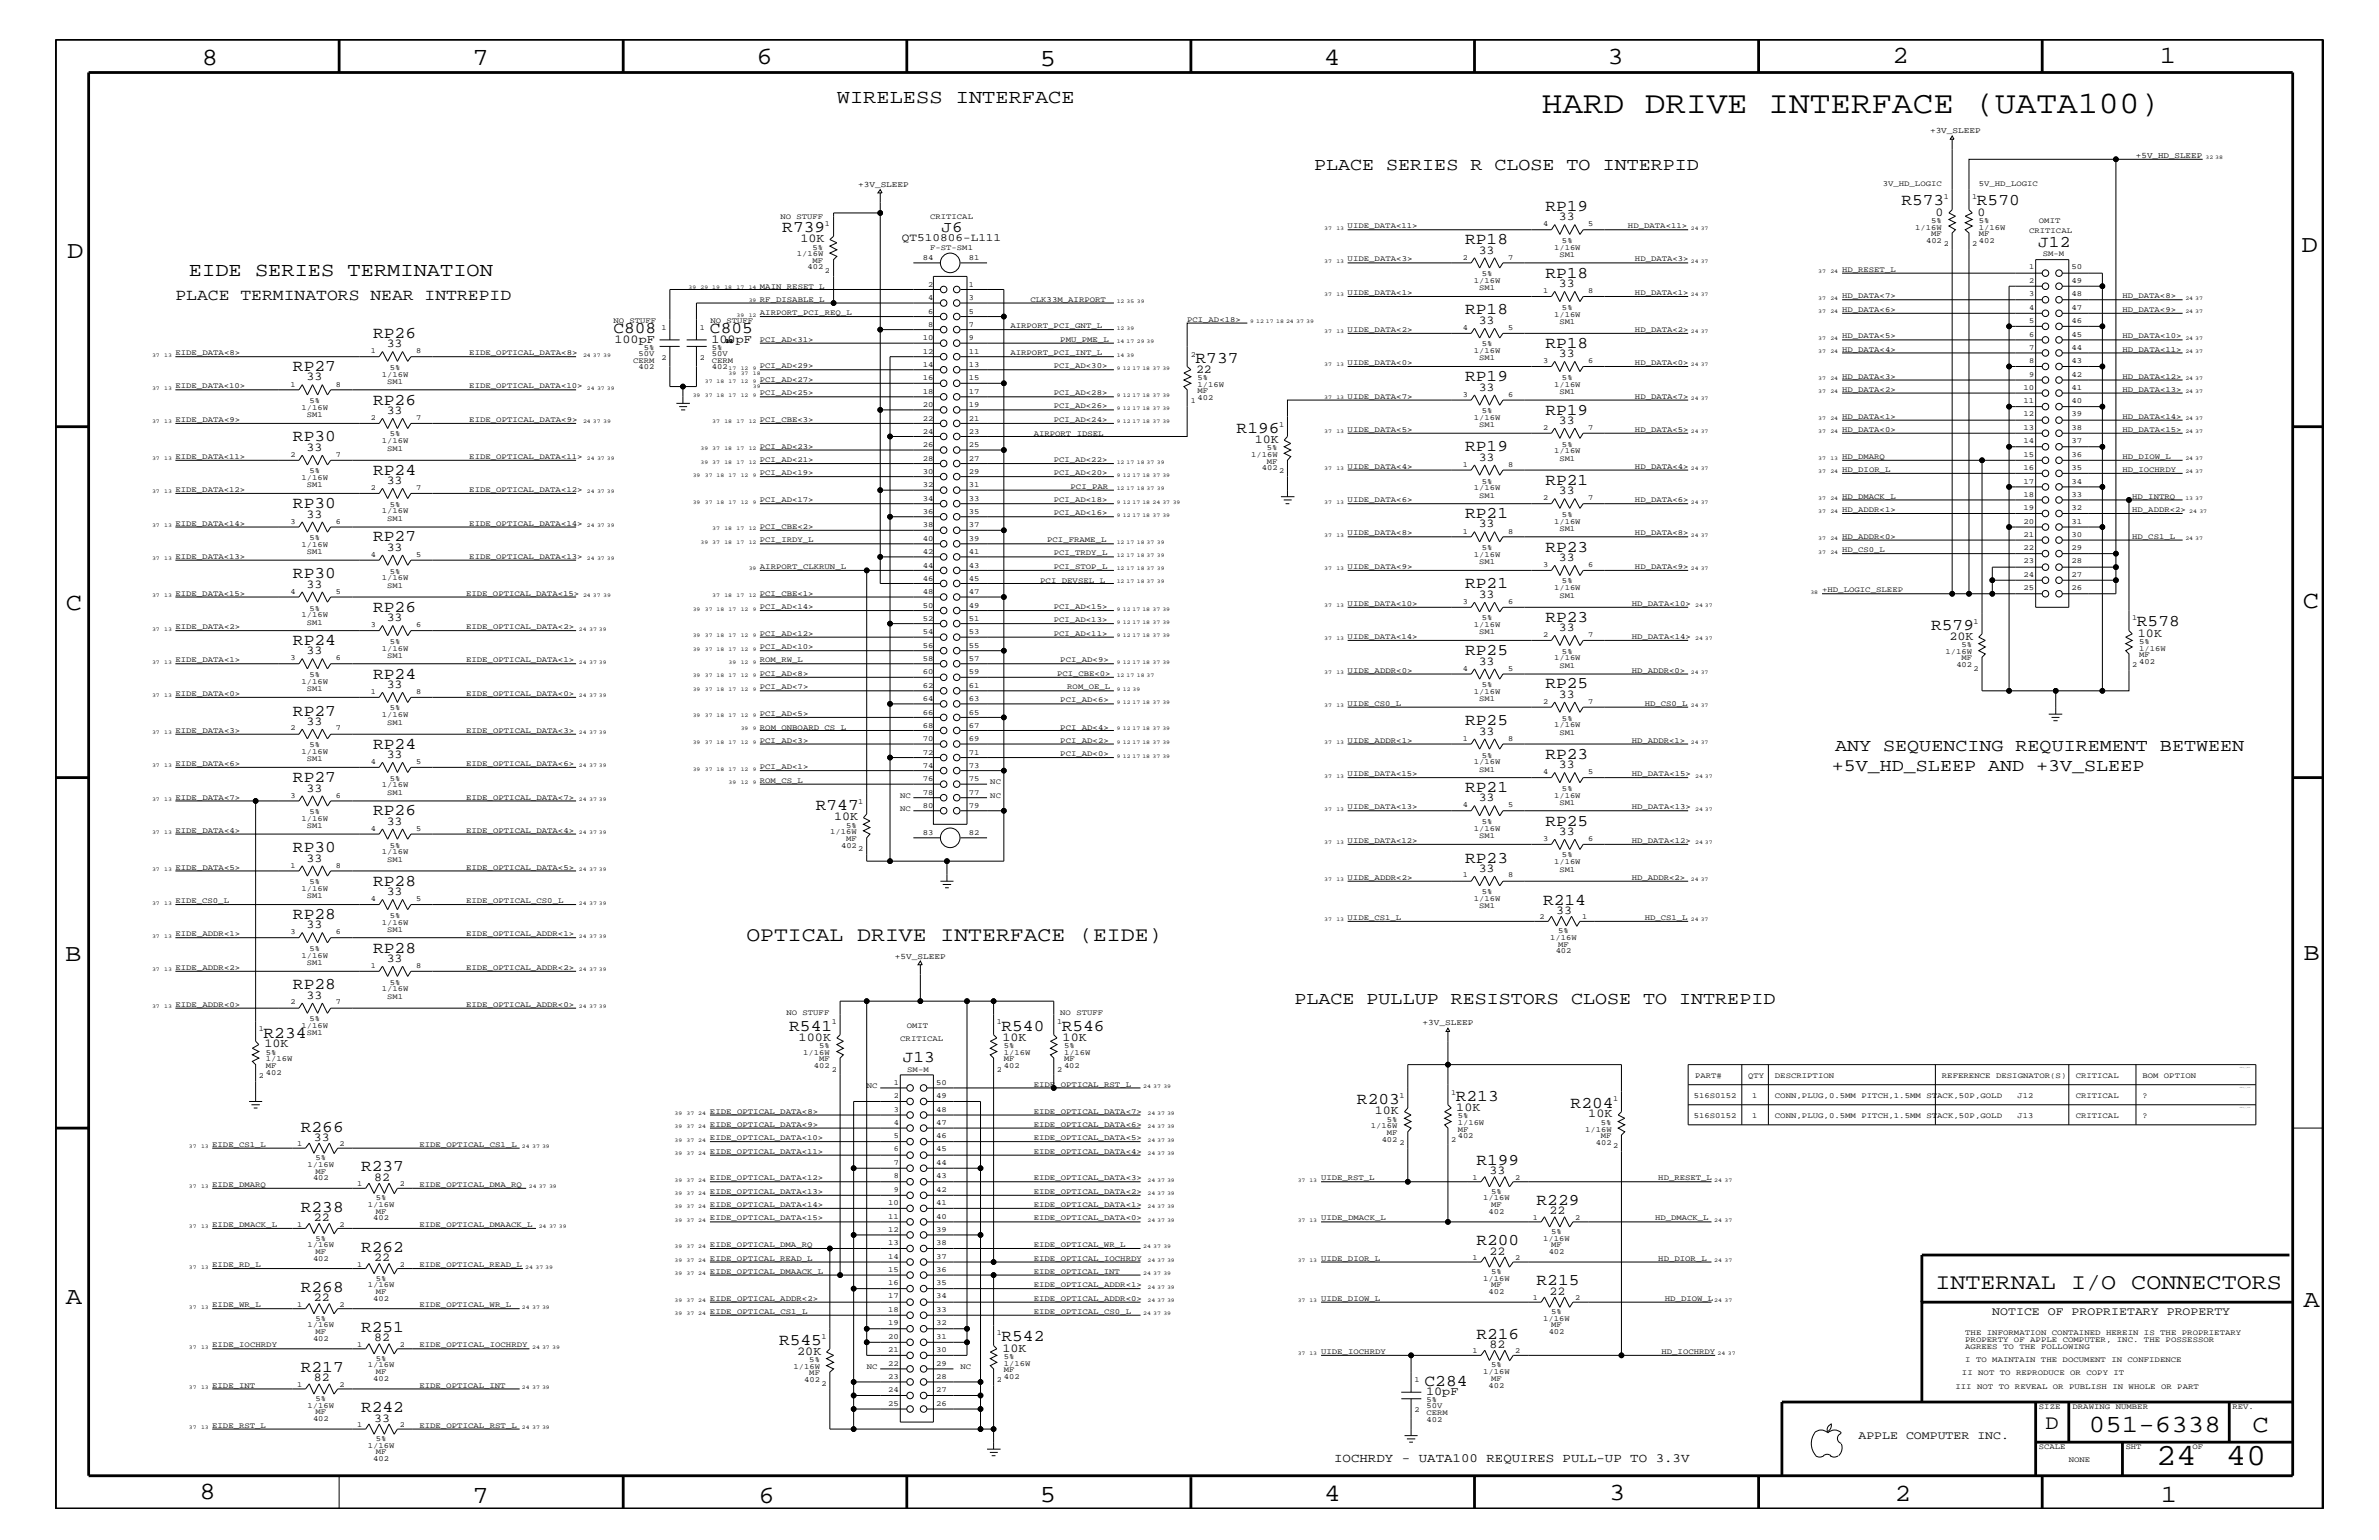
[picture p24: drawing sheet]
<svg xmlns="http://www.w3.org/2000/svg" width="432mm" height="279mm" viewBox="0 0 432 279" stroke-linecap="round" stroke-linejoin="round" font-family="sans-serif">
<defs><g id="words">
<text font-size="5.7" x="279.8" y="20.4">HARD DRIVE INTERFACE (UATA100)</text>
<g font-size="5.6">
<text x="391.3" y="265.9">24</text>
<text x="404" y="265.9">40</text>
</g>
<g font-size="4.5">
<text x="36.7" y="11.7">8</text>
<text x="85.8" y="11.7">7</text>
<text x="137.3" y="11.5">6</text>
<text x="240.3" y="11.7">4</text>
<text x="291.8" y="11.5">3</text>
<text x="343.5" y="11.5">2</text>
<text x="392" y="11.5">1</text>
<text x="188.7" y="12.1">5</text>
<text x="12.2" y="46.8">D</text>
<text x="417.7" y="45.7">D</text>
<text x="11.9" y="110.6">C</text>
<text x="418" y="110.3">C</text>
<text x="11.9" y="174.3">B</text>
<text x="418.1" y="174.2">B</text>
<text x="11.9" y="236.7">A</text>
<text x="418.1" y="237.1">A</text>
<text x="379.1" y="259.9">051-6338</text>
<text x="408.9" y="259.9">C</text>
<text x="36.2" y="271.9">8</text>
<text x="85.8" y="272.7">7</text>
<text x="137.7" y="272.7">6</text>
<text x="188.7" y="272.5">5</text>
<text x="240.4" y="272.3">4</text>
<text x="292.1" y="272.2">3</text>
<text x="343.9" y="272.3">2</text>
<text x="392.2" y="272.6">1</text>
</g>
<text font-size="4.1" x="351.3" y="233.8">INTERNAL I/O CONNECTORS</text>
<g font-size="3.7">
<text x="135.5" y="170.7">OPTICAL DRIVE INTERFACE (EIDE)</text>
<text x="371.3" y="259.3">D</text>
</g>
<g font-size="3.6">
<text x="151.9" y="18.7">WIRELESS INTERFACE</text>
<text x="34.3" y="50.2">EIDE SERIES TERMINATION</text>
</g>
<g font-size="3.2">
<text x="238.5" y="30.8">PLACE SERIES R CLOSE TO INTERPID</text>
<text x="333.1" y="136.2">ANY SEQUENCING REQUIREMENT BETWEEN</text>
<text x="332.5" y="139.8">+5V_HD_SLEEP AND +3V_SLEEP</text>
<text x="234.9" y="182.2">PLACE PULLUP RESISTORS CLOSE TO INTREPID</text>
</g>
<g font-size="3">
<text x="280.5" y="38.2">RP19</text>
<text x="345.1" y="37.3">R573</text>
<text x="358.8" y="37.3">R570</text>
<text x="142" y="42.1">R739</text>
<text x="265.9" y="44.3">RP18</text>
<text x="370" y="44.8">J12</text>
<text x="280.5" y="50.4">RP18</text>
<text x="31.8" y="54.4">PLACE TERMINATORS NEAR INTREPID</text>
<text x="265.9" y="57">RP18</text>
<text x="67.7" y="61.3">RP26</text>
<text x="111.3" y="60.5">C808</text>
<text x="128.9" y="60.5">C805</text>
<text x="217" y="65.8">R737</text>
<text x="280.5" y="63.1">RP18</text>
<text x="53.2" y="67.3">RP27</text>
<text x="265.9" y="69.2">RP19</text>
<text x="67.7" y="73.4">RP26</text>
<text x="280.5" y="75.2">RP19</text>
<text x="53.2" y="80">RP30</text>
<text x="224.5" y="78.5">R196</text>
<text x="265.9" y="81.9">RP19</text>
<text x="67.7" y="86.1">RP24</text>
<text x="280.5" y="88">RP21</text>
<text x="53.2" y="92.2">RP30</text>
<text x="265.9" y="94">RP21</text>
<text x="67.7" y="98.2">RP27</text>
<text x="280.5" y="100.1">RP23</text>
<text x="53.2" y="104.9">RP30</text>
<text x="265.9" y="106.7">RP21</text>
<text x="67.7" y="111">RP26</text>
<text x="280.5" y="112.8">RP23</text>
<text x="387.9" y="113.7">R578</text>
<text x="53.2" y="117">RP24</text>
<text x="265.9" y="118.9">RP25</text>
<text x="350.5" y="114.2">R579</text>
<text x="67.7" y="123.1">RP24</text>
<text x="280.5" y="124.9">RP25</text>
<text x="53.2" y="129.8">RP27</text>
<text x="265.9" y="131.6">RP25</text>
<text x="67.7" y="135.8">RP24</text>
<text x="280.5" y="137.7">RP23</text>
<text x="53.2" y="141.9">RP27</text>
<text x="265.9" y="143.7">RP21</text>
<text x="67.7" y="147.9">RP26</text>
<text x="148.1" y="147">R747</text>
<text x="280.5" y="149.8">RP25</text>
<text x="53.2" y="154.6">RP30</text>
<text x="67.7" y="160.7">RP28</text>
<text x="265.9" y="156.5">RP23</text>
<text x="53.2" y="166.7">RP28</text>
<text x="280.1" y="164.1">R214</text>
<text x="67.7" y="172.8">RP28</text>
<text x="53.2" y="179.5">RP28</text>
<text x="47.8" y="188.2">R234</text>
<text x="143.3" y="187">R541</text>
<text x="181.8" y="187">R540</text>
<text x="192.7" y="187">R546</text>
<text x="163.9" y="192.7">J13</text>
<text x="246.3" y="200.3">R203</text>
<text x="264.2" y="199.8">R213</text>
<text x="285.1" y="200.9">R204</text>
<text x="54.6" y="205.3">R266</text>
<text x="65.5" y="212.5">R237</text>
<text x="268" y="211.4">R199</text>
<text x="54.6" y="219.8">R238</text>
<text x="278.9" y="218.6">R229</text>
<text x="65.5" y="227.1">R262</text>
<text x="268" y="225.9">R200</text>
<text x="278.9" y="233.2">R215</text>
<text x="54.6" y="234.4">R268</text>
<text x="65.5" y="241.7">R251</text>
<text x="141.4" y="244">R545</text>
<text x="181.8" y="243.4">R542</text>
<text x="268" y="242.9">R216</text>
<text x="54.6" y="248.9">R217</text>
<text x="258.6" y="251.4">C284</text>
<text x="65.5" y="256.2">R242</text>
</g>
<text font-size="2.9" x="170.9" y="42.1">J6</text>
<text font-size="2.3" x="242.1" y="265.3">IOCHRDY - UATA100 REQUIRES PULL-UP TO 3.3V</text>
<g font-size="2.2">
<text x="283" y="40">33</text>
<text x="351.3" y="39.1">0</text>
<text x="358.9" y="39.1">0</text>
<text x="145.3" y="44">10K</text>
<text x="268.4" y="46">33</text>
<text x="283" y="52.1">33</text>
<text x="268.4" y="58.7">33</text>
<text x="70.2" y="63">33</text>
<text x="111.5" y="62.3">100pF</text>
<text x="129.1" y="62.3">100pF</text>
<text x="283" y="64.8">33</text>
<text x="55.6" y="69">33</text>
<text x="217.1" y="67.6">22</text>
<text x="268.4" y="70.9">33</text>
<text x="70.2" y="75.1">33</text>
<text x="283" y="76.9">33</text>
<text x="55.6" y="81.8">33</text>
<text x="227.8" y="80.3">10K</text>
<text x="268.4" y="83.6">33</text>
<text x="70.2" y="87.8">33</text>
<text x="283" y="89.7">33</text>
<text x="55.6" y="93.9">33</text>
<text x="268.4" y="95.7">33</text>
<text x="70.2" y="99.9">33</text>
<text x="283" y="101.8">33</text>
<text x="55.6" y="106.6">33</text>
<text x="70.2" y="112.7">33</text>
<text x="268.4" y="108.5">33</text>
<text x="55.6" y="118.7">33</text>
<text x="283" y="114.5">33</text>
<text x="353.8" y="116.1">20K</text>
<text x="388" y="115.5">10K</text>
<text x="70.2" y="124.8">33</text>
<text x="268.4" y="120.6">33</text>
<text x="55.6" y="131.5">33</text>
<text x="283" y="126.6">33</text>
<text x="70.2" y="137.5">33</text>
<text x="268.4" y="133.3">33</text>
<text x="55.6" y="143.6">33</text>
<text x="283" y="139.4">33</text>
<text x="70.2" y="149.6">33</text>
<text x="151.4" y="148.8">10K</text>
<text x="268.4" y="145.4">33</text>
<text x="283" y="151.5">33</text>
<text x="55.6" y="156.3">33</text>
<text x="268.4" y="158.2">33</text>
<text x="70.2" y="162.4">33</text>
<text x="282.4" y="165.8">33</text>
<text x="55.6" y="168.4">33</text>
<text x="70.2" y="174.5">33</text>
<text x="55.6" y="181.2">33</text>
<text x="48" y="190">10K</text>
<text x="144.9" y="188.8">100K</text>
<text x="181.9" y="188.8">10K</text>
<text x="192.9" y="188.8">10K</text>
<text x="249.5" y="202.1">10K</text>
<text x="264.3" y="201.5">10K</text>
<text x="288.3" y="202.7">10K</text>
<text x="57" y="207">33</text>
<text x="67.9" y="214.2">82</text>
<text x="270.3" y="213">33</text>
<text x="57" y="221.5">22</text>
<text x="281.3" y="220.3">22</text>
<text x="270.3" y="227.6">22</text>
<text x="67.9" y="228.8">22</text>
<text x="57" y="236.1">22</text>
<text x="281.3" y="234.9">22</text>
<text x="67.9" y="243.4">82</text>
<text x="144.7" y="245.8">20K</text>
<text x="181.9" y="245.2">10K</text>
<text x="270.3" y="244.5">82</text>
<text x="57" y="250.6">82</text>
<text x="67.9" y="257.9">33</text>
<text x="258.8" y="253.2">10pF</text>
</g>
<g font-size="2.1">
<text x="361.6" y="238.6">NOTICE OF PROPRIETARY PROPERTY</text>
<text x="337.3" y="261.1">APPLE COMPUTER INC.</text>
</g>
<text font-size="2" x="163.7" y="43.8">QT510806-L111</text>
<g font-size="1.5">
<text x="350.3" y="24.2">+3V_SLEEP</text>
<text x="387.7" y="28.6">+5V_HD_SLEEP</text>
<text x="155.7" y="33.9">+3V_SLEEP</text>
<text x="162.4" y="173.9">+5V_SLEEP</text>
<text x="258.2" y="186">+3V_SLEEP</text>
</g>
<g font-size="1.4">
<text x="341.7" y="33.8">3V_HD_LOGIC</text>
<text x="359.2" y="33.8">5V_HD_LOGIC</text>
<text x="141.6" y="39.8">NO STUFF</text>
<text x="149.7" y="41">1</text>
<text x="168.8" y="39.8">CRITICAL</text>
<text x="244.6" y="41.4">UIDE_DATA&lt;11&gt;</text>
<text x="280.1" y="41">4</text>
<text x="288.3" y="41">5</text>
<text x="295.5" y="41.4">HD_DATA&lt;11&gt;</text>
<text x="347.6" y="41.7">1/16W</text>
<text x="350.5" y="40.4">5%</text>
<text x="352.8" y="36.2">1</text>
<text x="358" y="36.2">1</text>
<text x="359.2" y="41.7">1/16W</text>
<text x="359.2" y="40.4">5%</text>
<text x="370.1" y="40.4">OMIT</text>
<text x="144.6" y="46.5">1/16W</text>
<text x="147.5" y="47.7">MF</text>
<text x="147.5" y="45.3">5%</text>
<text x="167.5" y="47.2">84</text>
<text x="168.8" y="45.3">F-ST-SM1</text>
<text x="175.9" y="47.2">81</text>
<text x="244.6" y="47.4">UIDE_DATA&lt;3&gt;</text>
<text x="265.5" y="47.1">2</text>
<text x="273.7" y="47.1">7</text>
<text x="282.1" y="45.3">1/16W</text>
<text x="283" y="46.6">SM1</text>
<text x="283.5" y="44.1">5%</text>
<text x="296.8" y="47.4">HD_DATA&lt;3&gt;</text>
<text x="349.6" y="44.1">402</text>
<text x="350.5" y="42.9">MF</text>
<text x="352.8" y="44.6">2</text>
<text x="358" y="44.6">2</text>
<text x="359.2" y="44.1">402</text>
<text x="359.2" y="42.9">MF</text>
<text x="368.3" y="42.3">CRITICAL</text>
<text x="370.8" y="46.5">SM-M</text>
<text x="137.9" y="52.4">MAIN_RESET_L</text>
<text x="146.6" y="48.9">402</text>
<text x="149.7" y="49.6">2</text>
<text x="168.5" y="52.1">2</text>
<text x="175.9" y="52.1">1</text>
<text x="244.6" y="53.5">UIDE_DATA&lt;1&gt;</text>
<text x="267.5" y="51.3">1/16W</text>
<text x="268.5" y="52.7">SM1</text>
<text x="268.9" y="50.2">5%</text>
<text x="280.1" y="53.2">1</text>
<text x="288.3" y="53.2">8</text>
<text x="296.8" y="53.5">HD_DATA&lt;1&gt;</text>
<text x="334.3" y="49.3">HD_RESET_L</text>
<text x="368.3" y="53.8">3</text>
<text x="368.3" y="51.3">2</text>
<text x="368.3" y="48.9">1</text>
<text x="376" y="48.9">50</text>
<text x="376" y="51.3">49</text>
<text x="376" y="53.8">48</text>
<text x="111.3" y="58.6">NO STUFF</text>
<text x="120.1" y="59.8">1</text>
<text x="127" y="59.8">1</text>
<text x="128.9" y="58.6">NO STUFF</text>
<text x="137.9" y="54.7">RF_DISABLE_L</text>
<text x="137.9" y="57.2">AIRPORT_PCI_REQ_L</text>
<text x="168.5" y="59.4">8</text>
<text x="168.5" y="56.9">6</text>
<text x="168.5" y="54.5">4</text>
<text x="175.9" y="59.4">7</text>
<text x="175.9" y="56.9">5</text>
<text x="175.9" y="54.5">3</text>
<text x="183.4" y="59.5">AIRPORT_PCI_GNT_L</text>
<text x="187" y="54.7">CLK33M_AIRPORT</text>
<text x="215.5" y="58.4">PCI_AD&lt;18&gt;</text>
<text x="265.5" y="59.8">4</text>
<text x="273.7" y="59.8">5</text>
<text x="282.1" y="57.4">1/16W</text>
<text x="283" y="58.7">SM1</text>
<text x="283.5" y="56.2">5%</text>
<text x="334.3" y="54.1">HD_DATA&lt;7&gt;</text>
<text x="334.3" y="56.6">HD_DATA&lt;6&gt;</text>
<text x="368.3" y="58.6">5</text>
<text x="368.3" y="56.2">4</text>
<text x="376" y="56.2">47</text>
<text x="376" y="58.6">46</text>
<text x="385.2" y="54.1">HD_DATA&lt;8&gt;</text>
<text x="385.2" y="56.6">HD_DATA&lt;9&gt;</text>
<text x="31.8" y="64.5">EIDE_DATA&lt;8&gt;</text>
<text x="67.3" y="64">1</text>
<text x="75.5" y="64">8</text>
<text x="85.2" y="64.5">EIDE_OPTICAL_DATA&lt;8&gt;</text>
<text x="114.9" y="65.8">CERM</text>
<text x="115.9" y="64.5">50V</text>
<text x="116.8" y="63.4">5%</text>
<text x="120.1" y="65.3">2</text>
<text x="127" y="65.3">2</text>
<text x="129.2" y="63.4">5%</text>
<text x="129.2" y="64.5">50V</text>
<text x="129.2" y="65.8">CERM</text>
<text x="137.9" y="62">PCI_AD&lt;31&gt;</text>
<text x="167.5" y="64.2">12</text>
<text x="167.5" y="61.8">10</text>
<text x="175.9" y="61.8">9</text>
<text x="175.9" y="64.2">11</text>
<text x="183.4" y="64.5">AIRPORT_PCI_INT_L</text>
<text x="192.4" y="62">PMU_PME_L</text>
<text x="216.2" y="64.7">2</text>
<text x="244.6" y="60.2">UIDE_DATA&lt;2&gt;</text>
<text x="267.5" y="64">1/16W</text>
<text x="268.5" y="65.4">SM1</text>
<text x="268.9" y="62.9">5%</text>
<text x="280.1" y="65.9">3</text>
<text x="288.3" y="65.9">6</text>
<text x="296.8" y="60.2">HD_DATA&lt;2&gt;</text>
<text x="334.3" y="63.9">HD_DATA&lt;4&gt;</text>
<text x="334.3" y="61.4">HD_DATA&lt;5&gt;</text>
<text x="368.3" y="65.9">8</text>
<text x="368.3" y="63.4">7</text>
<text x="368.3" y="61.1">6</text>
<text x="376" y="61.1">45</text>
<text x="376" y="63.4">44</text>
<text x="376" y="65.9">43</text>
<text x="385.2" y="63.9">HD_DATA&lt;11&gt;</text>
<text x="385.2" y="61.4">HD_DATA&lt;10&gt;</text>
<text x="31.8" y="70.5">EIDE_DATA&lt;10&gt;</text>
<text x="52.7" y="70.1">1</text>
<text x="61" y="70.1">8</text>
<text x="69.3" y="68.4">1/16W</text>
<text x="70.3" y="69.6">SM1</text>
<text x="70.7" y="67.1">5%</text>
<text x="85.2" y="70.5">EIDE_OPTICAL_DATA&lt;10&gt;</text>
<text x="115.9" y="67">402</text>
<text x="129.2" y="67">402</text>
<text x="137.9" y="66.8">PCI_AD&lt;29&gt;</text>
<text x="137.9" y="69.3">PCI_AD&lt;27&gt;</text>
<text x="137.9" y="71.7">PCI_AD&lt;25&gt;</text>
<text x="167.5" y="71.5">18</text>
<text x="167.5" y="69">16</text>
<text x="167.5" y="66.7">14</text>
<text x="175.9" y="71.5">17</text>
<text x="175.9" y="69">15</text>
<text x="175.9" y="66.7">13</text>
<text x="191.3" y="66.8">PCI_AD&lt;30&gt;</text>
<text x="191.3" y="71.7">PCI_AD&lt;28&gt;</text>
<text x="217.3" y="71.3">MF</text>
<text x="217.3" y="70.1">1/16W</text>
<text x="217.3" y="68.9">5%</text>
<text x="244.6" y="66.2">UIDE_DATA&lt;0&gt;</text>
<text x="265.5" y="72">3</text>
<text x="273.7" y="72">6</text>
<text x="282.1" y="70.1">1/16W</text>
<text x="283" y="71.5">SM1</text>
<text x="283.5" y="68.9">5%</text>
<text x="296.8" y="66.2">HD_DATA&lt;0&gt;</text>
<text x="334.3" y="71.1">HD_DATA&lt;2&gt;</text>
<text x="334.3" y="68.7">HD_DATA&lt;3&gt;</text>
<text x="367.3" y="70.7">10</text>
<text x="368.3" y="68.4">9</text>
<text x="376" y="68.4">42</text>
<text x="376" y="70.7">41</text>
<text x="385.2" y="71.1">HD_DATA&lt;13&gt;</text>
<text x="385.2" y="68.7">HD_DATA&lt;12&gt;</text>
<text x="31.8" y="76.6">EIDE_DATA&lt;9&gt;</text>
<text x="54.7" y="74.4">1/16W</text>
<text x="55.7" y="75.7">SM1</text>
<text x="56.2" y="73.2">5%</text>
<text x="67.3" y="76.2">2</text>
<text x="75.5" y="76.2">7</text>
<text x="85.2" y="76.6">EIDE_OPTICAL_DATA&lt;9&gt;</text>
<text x="137.9" y="76.6">PCI_CBE&lt;3&gt;</text>
<text x="167.5" y="76.3">22</text>
<text x="167.5" y="73.9">20</text>
<text x="175.9" y="76.3">21</text>
<text x="175.9" y="73.9">19</text>
<text x="191.3" y="74.1">PCI_AD&lt;26&gt;</text>
<text x="191.3" y="76.6">PCI_AD&lt;24&gt;</text>
<text x="216.2" y="73.2">1</text>
<text x="217.3" y="72.6">402</text>
<text x="232.2" y="77.4">1</text>
<text x="244.6" y="72.3">UIDE_DATA&lt;7&gt;</text>
<text x="267.5" y="76.2">1/16W</text>
<text x="268.5" y="77.5">SM1</text>
<text x="268.9" y="75">5%</text>
<text x="296.8" y="72.3">HD_DATA&lt;7&gt;</text>
<text x="334.3" y="76">HD_DATA&lt;1&gt;</text>
<text x="367.3" y="75.6">12</text>
<text x="367.3" y="73.2">11</text>
<text x="376" y="73.2">40</text>
<text x="376" y="75.6">39</text>
<text x="385.2" y="76">HD_DATA&lt;14&gt;</text>
<text x="31.8" y="83.3">EIDE_DATA&lt;11&gt;</text>
<text x="52.7" y="82.8">2</text>
<text x="61" y="82.8">7</text>
<text x="69.3" y="80.5">1/16W</text>
<text x="70.3" y="81.8">SM1</text>
<text x="70.7" y="79.2">5%</text>
<text x="85.2" y="83.3">EIDE_OPTICAL_DATA&lt;11&gt;</text>
<text x="137.9" y="81.4">PCI_AD&lt;23&gt;</text>
<text x="137.9" y="83.8">PCI_AD&lt;21&gt;</text>
<text x="167.5" y="83.6">28</text>
<text x="167.5" y="81.1">26</text>
<text x="167.5" y="78.8">24</text>
<text x="175.9" y="83.6">27</text>
<text x="175.9" y="81.1">25</text>
<text x="175.9" y="78.8">23</text>
<text x="187.6" y="79">AIRPORT_IDSEL</text>
<text x="191.3" y="83.8">PCI_AD&lt;22&gt;</text>
<text x="227.1" y="82.8">1/16W</text>
<text x="230" y="81.6">5%</text>
<text x="244.6" y="78.3">UIDE_DATA&lt;5&gt;</text>
<text x="280.1" y="78">2</text>
<text x="282.1" y="82.2">1/16W</text>
<text x="283" y="83.6">SM1</text>
<text x="283.5" y="81.1">5%</text>
<text x="288.3" y="78">7</text>
<text x="296.8" y="78.3">HD_DATA&lt;5&gt;</text>
<text x="334.3" y="83.3">HD_DMARQ</text>
<text x="334.3" y="78.3">HD_DATA&lt;0&gt;</text>
<text x="367.3" y="82.8">15</text>
<text x="367.3" y="80.5">14</text>
<text x="367.3" y="78">13</text>
<text x="376" y="78">38</text>
<text x="376" y="80.5">37</text>
<text x="376" y="82.8">36</text>
<text x="385.2" y="78.3">HD_DATA&lt;15&gt;</text>
<text x="385.2" y="83.3">HD_DIOW_L</text>
<text x="31.8" y="89.3">EIDE_DATA&lt;12&gt;</text>
<text x="54.7" y="87.2">1/16W</text>
<text x="55.7" y="88.4">SM1</text>
<text x="56.2" y="85.9">5%</text>
<text x="67.3" y="88.9">2</text>
<text x="75.5" y="88.9">7</text>
<text x="85.2" y="89.3">EIDE_OPTICAL_DATA&lt;12&gt;</text>
<text x="137.9" y="86.2">PCI_AD&lt;19&gt;</text>
<text x="167.5" y="88.4">32</text>
<text x="167.5" y="86">30</text>
<text x="175.9" y="88.4">31</text>
<text x="175.9" y="86">29</text>
<text x="191.3" y="86.2">PCI_AD&lt;20&gt;</text>
<text x="194.3" y="88.7">PCI_PAR</text>
<text x="229" y="85.3">402</text>
<text x="230" y="84.1">MF</text>
<text x="232.2" y="85.9">2</text>
<text x="244.6" y="85">UIDE_DATA&lt;4&gt;</text>
<text x="265.5" y="84.7">1</text>
<text x="267.5" y="88.9">1/16W</text>
<text x="268.9" y="87.7">5%</text>
<text x="273.7" y="84.7">8</text>
<text x="296.8" y="85">HD_DATA&lt;4&gt;</text>
<text x="334.3" y="85.6">HD_DIOR_L</text>
<text x="367.3" y="87.7">17</text>
<text x="367.3" y="85.3">16</text>
<text x="376" y="85.3">35</text>
<text x="376" y="87.7">34</text>
<text x="385.2" y="85.6">HD_IOCHRDY</text>
<text x="31.8" y="95.4">EIDE_DATA&lt;14&gt;</text>
<text x="52.7" y="95">3</text>
<text x="61" y="95">6</text>
<text x="69.3" y="93.2">1/16W</text>
<text x="70.3" y="94.5">SM1</text>
<text x="70.7" y="92">5%</text>
<text x="85.2" y="95.4">EIDE_OPTICAL_DATA&lt;14&gt;</text>
<text x="137.9" y="91.1">PCI_AD&lt;17&gt;</text>
<text x="137.9" y="96">PCI_CBE&lt;2&gt;</text>
<text x="167.5" y="95.7">38</text>
<text x="167.5" y="93.3">36</text>
<text x="167.5" y="90.9">34</text>
<text x="175.9" y="95.7">37</text>
<text x="175.9" y="93.3">35</text>
<text x="175.9" y="90.9">33</text>
<text x="191.3" y="91.1">PCI_AD&lt;18&gt;</text>
<text x="191.3" y="93.5">PCI_AD&lt;16&gt;</text>
<text x="244.6" y="91.1">UIDE_DATA&lt;6&gt;</text>
<text x="268.5" y="90.3">SM1</text>
<text x="280.1" y="90.7">2</text>
<text x="282.1" y="95">1/16W</text>
<text x="283.5" y="93.8">5%</text>
<text x="288.3" y="90.7">7</text>
<text x="296.8" y="91.1">HD_DATA&lt;6&gt;</text>
<text x="334.3" y="90.5">HD_DMACK_L</text>
<text x="334.3" y="92.9">HD_ADDR&lt;1&gt;</text>
<text x="367.3" y="95">20</text>
<text x="367.3" y="92.6">19</text>
<text x="367.3" y="90.1">18</text>
<text x="376" y="90.1">33</text>
<text x="376" y="92.6">32</text>
<text x="376" y="95">31</text>
<text x="387" y="92.9">HD_ADDR&lt;2&gt;</text>
<text x="387" y="90.5">HD_INTRQ</text>
<text x="31.8" y="101.4">EIDE_DATA&lt;13&gt;</text>
<text x="54.7" y="99.3">1/16W</text>
<text x="55.7" y="100.5">SM1</text>
<text x="56.2" y="98">5%</text>
<text x="67.3" y="101">4</text>
<text x="75.5" y="101">5</text>
<text x="85.2" y="101.4">EIDE_OPTICAL_DATA&lt;13&gt;</text>
<text x="137.9" y="98.4">PCI_IRDY_L</text>
<text x="167.5" y="100.5">42</text>
<text x="167.5" y="98.2">40</text>
<text x="175.9" y="100.5">41</text>
<text x="175.9" y="98.2">39</text>
<text x="190.1" y="98.4">PCI_FRAME_L</text>
<text x="191.3" y="100.8">PCI_TRDY_L</text>
<text x="244.6" y="97.1">UIDE_DATA&lt;8&gt;</text>
<text x="265.5" y="96.8">1</text>
<text x="267.5" y="101">1/16W</text>
<text x="268.9" y="99.9">5%</text>
<text x="273.7" y="96.8">8</text>
<text x="283" y="96.3">SM1</text>
<text x="296.8" y="97.1">HD_DATA&lt;8&gt;</text>
<text x="334.3" y="97.8">HD_ADDR&lt;0&gt;</text>
<text x="334.3" y="100.2">HD_CS0_L</text>
<text x="367.3" y="99.9">22</text>
<text x="367.3" y="97.4">21</text>
<text x="376" y="97.4">30</text>
<text x="376" y="99.9">29</text>
<text x="387" y="97.8">HD_CS1_L</text>
<text x="52.7" y="107.7">4</text>
<text x="61" y="107.7">5</text>
<text x="69.3" y="105.3">1/16W</text>
<text x="70.3" y="106.6">SM1</text>
<text x="70.7" y="104.1">5%</text>
<text x="137.9" y="103.2">AIRPORT_CLKRUN_L</text>
<text x="167.5" y="107.8">48</text>
<text x="167.5" y="105.4">46</text>
<text x="167.5" y="103">44</text>
<text x="175.9" y="107.8">47</text>
<text x="175.9" y="105.4">45</text>
<text x="175.9" y="103">43</text>
<text x="188.8" y="105.7">PCI_DEVSEL_L</text>
<text x="191.3" y="103.2">PCI_STOP_L</text>
<text x="244.6" y="103.2">UIDE_DATA&lt;9&gt;</text>
<text x="268.5" y="102.4">SM1</text>
<text x="280.1" y="102.9">3</text>
<text x="282.1" y="107.1">1/16W</text>
<text x="283.5" y="105.9">5%</text>
<text x="288.3" y="102.9">6</text>
<text x="296.8" y="103.2">HD_DATA&lt;9&gt;</text>
<text x="330.7" y="107.5">+HD_LOGIC_SLEEP</text>
<text x="367.3" y="107.1">25</text>
<text x="367.3" y="104.7">24</text>
<text x="367.3" y="102.2">23</text>
<text x="376" y="102.2">28</text>
<text x="376" y="104.7">27</text>
<text x="376" y="107.1">26</text>
<text x="31.8" y="108.1">EIDE_DATA&lt;15&gt;</text>
<text x="54.7" y="112">1/16W</text>
<text x="55.7" y="113.3">SM1</text>
<text x="56.2" y="110.8">5%</text>
<text x="67.3" y="113.8">3</text>
<text x="75.5" y="113.8">6</text>
<text x="84.6" y="108.1">EIDE_OPTICAL_DATA&lt;15&gt;</text>
<text x="137.9" y="108.1">PCI_CBE&lt;1&gt;</text>
<text x="137.9" y="110.5">PCI_AD&lt;14&gt;</text>
<text x="167.5" y="112.7">52</text>
<text x="167.5" y="110.3">50</text>
<text x="175.9" y="112.7">51</text>
<text x="175.9" y="110.3">49</text>
<text x="191.3" y="110.5">PCI_AD&lt;15&gt;</text>
<text x="191.3" y="112.9">PCI_AD&lt;13&gt;</text>
<text x="244.6" y="109.9">UIDE_DATA&lt;10&gt;</text>
<text x="265.5" y="109.5">3</text>
<text x="267.5" y="113.8">1/16W</text>
<text x="268.9" y="112.6">5%</text>
<text x="273.7" y="109.5">6</text>
<text x="283" y="108.5">SM1</text>
<text x="296.2" y="109.9">HD_DATA&lt;10&gt;</text>
<text x="358.2" y="113.1">1</text>
<text x="387" y="112.6">1</text>
<text x="31.8" y="114.2">EIDE_DATA&lt;2&gt;</text>
<text x="52.7" y="119.8">3</text>
<text x="61" y="119.8">6</text>
<text x="69.3" y="118.1">1/16W</text>
<text x="70.3" y="119.3">SM1</text>
<text x="70.7" y="116.8">5%</text>
<text x="84.6" y="114.2">EIDE_OPTICAL_DATA&lt;2&gt;</text>
<text x="137.9" y="115.3">PCI_AD&lt;12&gt;</text>
<text x="137.9" y="117.8">PCI_AD&lt;10&gt;</text>
<text x="167.5" y="117.5">56</text>
<text x="167.5" y="115.1">54</text>
<text x="175.9" y="117.5">55</text>
<text x="175.9" y="115.1">53</text>
<text x="191.3" y="115.3">PCI_AD&lt;11&gt;</text>
<text x="244.6" y="115.9">UIDE_DATA&lt;14&gt;</text>
<text x="268.5" y="115.1">SM1</text>
<text x="280.1" y="115.6">2</text>
<text x="282.1" y="119.8">1/16W</text>
<text x="283.5" y="118.6">5%</text>
<text x="288.3" y="115.6">7</text>
<text x="296.2" y="115.9">HD_DATA&lt;14&gt;</text>
<text x="353.1" y="118.6">1/16W</text>
<text x="356" y="117.4">5%</text>
<text x="356" y="119.8">MF</text>
<text x="388.3" y="116.8">5%</text>
<text x="388.3" y="118.1">1/16W</text>
<text x="388.3" y="119.2">MF</text>
<text x="31.8" y="120.2">EIDE_DATA&lt;1&gt;</text>
<text x="54.7" y="124.1">1/16W</text>
<text x="55.7" y="125.4">SM1</text>
<text x="56.2" y="122.9">5%</text>
<text x="67.3" y="125.9">1</text>
<text x="75.5" y="125.9">8</text>
<text x="84.6" y="120.2">EIDE_OPTICAL_DATA&lt;1&gt;</text>
<text x="137.9" y="120.2">ROM_RW_L</text>
<text x="137.9" y="122.6">PCI_AD&lt;8&gt;</text>
<text x="137.9" y="125.1">PCI_AD&lt;7&gt;</text>
<text x="167.5" y="124.8">62</text>
<text x="167.5" y="122.4">60</text>
<text x="167.5" y="120">58</text>
<text x="175.9" y="124.8">61</text>
<text x="175.9" y="122.4">59</text>
<text x="175.9" y="120">57</text>
<text x="191.9" y="122.6">PCI_CBE&lt;0&gt;</text>
<text x="192.4" y="120.2">PCI_AD&lt;9&gt;</text>
<text x="193.7" y="125.1">ROM_OE_L</text>
<text x="244.6" y="122">UIDE_ADDR&lt;0&gt;</text>
<text x="265.5" y="121.7">4</text>
<text x="267.5" y="125.9">1/16W</text>
<text x="268.9" y="124.7">5%</text>
<text x="273.7" y="121.7">5</text>
<text x="283" y="121.2">SM1</text>
<text x="296.2" y="122">HD_ADDR&lt;0&gt;</text>
<text x="355.1" y="121">402</text>
<text x="358.2" y="121.7">2</text>
<text x="387" y="121">2</text>
<text x="388.3" y="120.4">402</text>
<text x="31.8" y="126.3">EIDE_DATA&lt;0&gt;</text>
<text x="69.3" y="130.2">1/16W</text>
<text x="70.3" y="131.5">SM1</text>
<text x="70.7" y="128.9">5%</text>
<text x="84.6" y="126.3">EIDE_OPTICAL_DATA&lt;0&gt;</text>
<text x="137.9" y="129.9">PCI_AD&lt;5&gt;</text>
<text x="167.5" y="129.7">66</text>
<text x="167.5" y="127.2">64</text>
<text x="175.9" y="129.7">65</text>
<text x="175.9" y="127.2">63</text>
<text x="192.4" y="127.5">PCI_AD&lt;6&gt;</text>
<text x="244.6" y="128">UIDE_CS0_L</text>
<text x="268.5" y="127.2">SM1</text>
<text x="280.1" y="127.7">2</text>
<text x="282.1" y="131.9">1/16W</text>
<text x="283.5" y="130.8">5%</text>
<text x="288.3" y="127.7">7</text>
<text x="298.5" y="128">HD_CS0_L</text>
<text x="31.8" y="133">EIDE_DATA&lt;3&gt;</text>
<text x="52.7" y="132.5">2</text>
<text x="54.7" y="136.8">1/16W</text>
<text x="56.2" y="135.6">5%</text>
<text x="61" y="132.5">7</text>
<text x="84.6" y="133">EIDE_OPTICAL_DATA&lt;3&gt;</text>
<text x="137.9" y="132.4">ROM_ONBOARD_CS_L</text>
<text x="137.9" y="134.7">PCI_AD&lt;3&gt;</text>
<text x="167.5" y="136.9">72</text>
<text x="167.5" y="134.5">70</text>
<text x="167.5" y="132.1">68</text>
<text x="175.9" y="136.9">71</text>
<text x="175.9" y="134.5">69</text>
<text x="175.9" y="132.1">67</text>
<text x="192.4" y="132.4">PCI_AD&lt;4&gt;</text>
<text x="192.4" y="134.7">PCI_AD&lt;2&gt;</text>
<text x="192.4" y="137.2">PCI_AD&lt;0&gt;</text>
<text x="244.6" y="134.7">UIDE_ADDR&lt;1&gt;</text>
<text x="265.5" y="134.4">1</text>
<text x="268.9" y="137.4">5%</text>
<text x="273.7" y="134.4">8</text>
<text x="283" y="133.3">SM1</text>
<text x="296.2" y="134.7">HD_ADDR&lt;1&gt;</text>
<text x="31.8" y="139">EIDE_DATA&lt;6&gt;</text>
<text x="55.7" y="138.1">SM1</text>
<text x="67.3" y="138.6">4</text>
<text x="69.3" y="142.9">1/16W</text>
<text x="70.7" y="141.7">5%</text>
<text x="75.5" y="138.6">5</text>
<text x="84.6" y="139">EIDE_OPTICAL_DATA&lt;6&gt;</text>
<text x="137.9" y="139.6">PCI_AD&lt;1&gt;</text>
<text x="137.9" y="142">ROM_CS_L</text>
<text x="167.5" y="141.8">76</text>
<text x="167.5" y="139.4">74</text>
<text x="175.9" y="141.8">75</text>
<text x="175.9" y="139.4">73</text>
<text x="179.7" y="142.3">NC</text>
<text x="244.6" y="140.8">UIDE_DATA&lt;15&gt;</text>
<text x="267.5" y="138.6">1/16W</text>
<text x="268.5" y="140">SM1</text>
<text x="280.1" y="140.5">4</text>
<text x="283.5" y="143.5">5%</text>
<text x="288.3" y="140.5">5</text>
<text x="296.2" y="140.8">HD_DATA&lt;15&gt;</text>
<text x="31.8" y="145.1">EIDE_DATA&lt;7&gt;</text>
<text x="52.7" y="144.7">3</text>
<text x="54.7" y="149">1/16W</text>
<text x="56.2" y="147.7">5%</text>
<text x="61" y="144.7">6</text>
<text x="70.3" y="144.2">SM1</text>
<text x="84.6" y="145.1">EIDE_OPTICAL_DATA&lt;7&gt;</text>
<text x="155.8" y="145.9">1</text>
<text x="163.4" y="147.1">NC</text>
<text x="163.4" y="144.7">NC</text>
<text x="167.5" y="144.2">78</text>
<text x="167.5" y="146.7">80</text>
<text x="175.9" y="146.7">79</text>
<text x="175.9" y="144.2">77</text>
<text x="179.7" y="144.7">NC</text>
<text x="244.6" y="146.8">UIDE_DATA&lt;13&gt;</text>
<text x="265.5" y="146.5">4</text>
<text x="268.9" y="149.5">5%</text>
<text x="273.7" y="146.5">5</text>
<text x="282.1" y="144.7">1/16W</text>
<text x="283" y="146">SM1</text>
<text x="296.2" y="146.8">HD_DATA&lt;13&gt;</text>
<text x="31.8" y="151.2">EIDE_DATA&lt;4&gt;</text>
<text x="55.7" y="150.2">SM1</text>
<text x="67.3" y="150.7">4</text>
<text x="69.3" y="155">1/16W</text>
<text x="70.7" y="153.8">5%</text>
<text x="75.5" y="150.7">5</text>
<text x="84.6" y="151.2">EIDE_OPTICAL_DATA&lt;4&gt;</text>
<text x="150.7" y="151.3">1/16W</text>
<text x="152.7" y="153.8">402</text>
<text x="153.6" y="150.1">5%</text>
<text x="153.6" y="152.6">MF</text>
<text x="155.8" y="154.4">2</text>
<text x="167.5" y="151.5">83</text>
<text x="175.9" y="151.5">82</text>
<text x="244.6" y="152.9">UIDE_DATA&lt;12&gt;</text>
<text x="267.5" y="150.7">1/16W</text>
<text x="268.5" y="152.1">SM1</text>
<text x="280.1" y="152.6">3</text>
<text x="283.5" y="155.6">5%</text>
<text x="288.3" y="152.6">6</text>
<text x="296.2" y="152.9">HD_DATA&lt;12&gt;</text>
<text x="31.8" y="157.8">EIDE_DATA&lt;5&gt;</text>
<text x="52.7" y="157.4">1</text>
<text x="54.7" y="161.7">1/16W</text>
<text x="56.2" y="160.5">5%</text>
<text x="61" y="157.4">8</text>
<text x="70.3" y="156.3">SM1</text>
<text x="84.6" y="157.8">EIDE_OPTICAL_DATA&lt;5&gt;</text>
<text x="244.6" y="159.6">UIDE_ADDR&lt;2&gt;</text>
<text x="265.5" y="159.2">1</text>
<text x="273.7" y="159.2">8</text>
<text x="282.1" y="156.8">1/16W</text>
<text x="283" y="158.2">SM1</text>
<text x="296.2" y="159.6">HD_ADDR&lt;2&gt;</text>
<text x="31.8" y="163.9">EIDE_CS0_L</text>
<text x="55.7" y="163">SM1</text>
<text x="67.3" y="163.5">4</text>
<text x="69.3" y="167.8">1/16W</text>
<text x="70.7" y="166.5">5%</text>
<text x="75.5" y="163.5">5</text>
<text x="84.6" y="163.9">EIDE_OPTICAL_CS0_L</text>
<text x="244.6" y="166.9">UIDE_CS1_L</text>
<text x="267.5" y="163.5">1/16W</text>
<text x="268.5" y="164.8">SM1</text>
<text x="268.9" y="162.2">5%</text>
<text x="279.4" y="166.7">2</text>
<text x="287.2" y="166.7">1</text>
<text x="298.5" y="166.9">HD_CS1_L</text>
<text x="31.8" y="169.9">EIDE_ADDR&lt;1&gt;</text>
<text x="52.7" y="169.5">3</text>
<text x="54.7" y="173.8">1/16W</text>
<text x="56.2" y="172.6">5%</text>
<text x="61" y="169.5">6</text>
<text x="70.3" y="169">SM1</text>
<text x="84.6" y="169.9">EIDE_OPTICAL_ADDR&lt;1&gt;</text>
<text x="281.4" y="170.5">1/16W</text>
<text x="282.4" y="172.9">402</text>
<text x="282.8" y="169.3">5%</text>
<text x="282.8" y="171.7">MF</text>
<text x="31.8" y="176">EIDE_ADDR&lt;2&gt;</text>
<text x="55.7" y="175.1">SM1</text>
<text x="67.3" y="175.6">1</text>
<text x="69.3" y="179.9">1/16W</text>
<text x="70.7" y="178.7">5%</text>
<text x="75.5" y="175.6">8</text>
<text x="84.6" y="176">EIDE_OPTICAL_ADDR&lt;2&gt;</text>
<text x="31.8" y="182.7">EIDE_ADDR&lt;0&gt;</text>
<text x="52.7" y="182.2">2</text>
<text x="56.2" y="185.3">5%</text>
<text x="61" y="182.2">7</text>
<text x="70.3" y="181.2">SM1</text>
<text x="84.6" y="182.7">EIDE_OPTICAL_ADDR&lt;0&gt;</text>
<text x="142.7" y="184.1">NO STUFF</text>
<text x="151" y="185.9">1</text>
<text x="180.9" y="185.9">1</text>
<text x="191.9" y="185.9">1</text>
<text x="192.4" y="184.1">NO STUFF</text>
<text x="47" y="187.1">1</text>
<text x="48.3" y="191.4">5%</text>
<text x="54.7" y="186.5">1/16W</text>
<text x="55.7" y="187.8">SM1</text>
<text x="145.8" y="191.4">1/16W</text>
<text x="148.7" y="190.2">5%</text>
<text x="163.4" y="188.9">CRITICAL</text>
<text x="164.6" y="186.5">OMIT</text>
<text x="182.2" y="191.4">1/16W</text>
<text x="182.2" y="190.2">5%</text>
<text x="193.1" y="190.2">5%</text>
<text x="193.1" y="191.4">1/16W</text>
<text x="47" y="195.6">2</text>
<text x="48.3" y="192.6">1/16W</text>
<text x="48.3" y="193.8">MF</text>
<text x="48.3" y="195">402</text>
<text x="147.7" y="193.8">402</text>
<text x="148.7" y="192.6">MF</text>
<text x="151" y="194.4">2</text>
<text x="157.3" y="197.4">NC</text>
<text x="162.2" y="196.8">1</text>
<text x="164.7" y="194.4">SM-M</text>
<text x="169.9" y="196.8">50</text>
<text x="180.9" y="194.4">2</text>
<text x="182.2" y="193.8">402</text>
<text x="182.2" y="192.6">MF</text>
<text x="187.6" y="197.2">EIDE_OPTICAL_RST_L</text>
<text x="191.9" y="194.4">2</text>
<text x="193.1" y="192.6">MF</text>
<text x="193.1" y="193.8">402</text>
<text x="307.7" y="195.6">PART#</text>
<text x="317.3" y="195.6">QTY</text>
<text x="322.2" y="195.6">DESCRIPTION</text>
<text x="352.5" y="195.6">REFERENCE DESIGNATOR(S)</text>
<text x="376.8" y="195.6">CRITICAL</text>
<text x="388.9" y="195.6">BOM OPTION</text>
<text x="128.9" y="202">EIDE_OPTICAL_DATA&lt;8&gt;</text>
<text x="162.2" y="201.7">3</text>
<text x="162.2" y="199.2">2</text>
<text x="169.9" y="199.2">49</text>
<text x="169.9" y="201.7">48</text>
<text x="187.6" y="202">EIDE_OPTICAL_DATA&lt;7&gt;</text>
<text x="251.7" y="203.5">5%</text>
<text x="254" y="199.2">1</text>
<text x="263.4" y="198.7">1</text>
<text x="264.6" y="202.9">5%</text>
<text x="292.8" y="199.8">1</text>
<text x="307.4" y="199.2">516S0152</text>
<text x="307.4" y="202.9">516S0152</text>
<text x="318.1" y="199.2">1</text>
<text x="318.1" y="202.9">1</text>
<text x="322.2" y="199.2">CONN,PLUG,0.5MM PITCH,1.5MM STACK,50P,GOLD</text>
<text x="322.2" y="202.9">CONN,PLUG,0.5MM PITCH,1.5MM STACK,50P,GOLD</text>
<text x="366.2" y="199.2">J12</text>
<text x="366.2" y="202.9">J13</text>
<text x="376.8" y="199.2">CRITICAL</text>
<text x="376.8" y="202.9">CRITICAL</text>
<text x="388.9" y="199.2">?</text>
<text x="388.9" y="202.9">?</text>
<text x="38.5" y="208.1">EIDE_CS1_L</text>
<text x="53.9" y="208">1</text>
<text x="61.6" y="208">2</text>
<text x="76.1" y="208.1">EIDE_OPTICAL_CS1_L</text>
<text x="128.9" y="209.3">EIDE_OPTICAL_DATA&lt;11&gt;</text>
<text x="128.9" y="206.9">EIDE_OPTICAL_DATA&lt;10&gt;</text>
<text x="128.9" y="204.5">EIDE_OPTICAL_DATA&lt;9&gt;</text>
<text x="162.2" y="208.9">6</text>
<text x="162.2" y="206.5">5</text>
<text x="162.2" y="204.1">4</text>
<text x="169.9" y="204.1">47</text>
<text x="169.9" y="206.5">46</text>
<text x="169.9" y="208.9">45</text>
<text x="187.6" y="209.3">EIDE_OPTICAL_DATA&lt;4&gt;</text>
<text x="187.6" y="206.9">EIDE_OPTICAL_DATA&lt;5&gt;</text>
<text x="187.6" y="204.5">EIDE_OPTICAL_DATA&lt;6&gt;</text>
<text x="248.8" y="204.7">1/16W</text>
<text x="250.8" y="207.1">402</text>
<text x="251.7" y="205.9">MF</text>
<text x="254" y="207.7">2</text>
<text x="263.4" y="207.1">2</text>
<text x="264.6" y="206.5">402</text>
<text x="264.6" y="204.1">1/16W</text>
<text x="264.6" y="205.3">MF</text>
<text x="287.7" y="205.3">1/16W</text>
<text x="289.6" y="207.7">402</text>
<text x="290.6" y="206.5">MF</text>
<text x="290.6" y="204.1">5%</text>
<text x="292.8" y="208.3">2</text>
<text x="38.5" y="215.3">EIDE_DMARQ</text>
<text x="55.8" y="211.7">1/16W</text>
<text x="56.8" y="214.2">402</text>
<text x="57.3" y="210.5">5%</text>
<text x="57.3" y="213">MF</text>
<text x="64.9" y="215.3">1</text>
<text x="72.6" y="215.3">2</text>
<text x="76.1" y="215.3">EIDE_OPTICAL_DMA_RQ</text>
<text x="128.9" y="214.2">EIDE_OPTICAL_DATA&lt;12&gt;</text>
<text x="162.2" y="213.8">8</text>
<text x="162.2" y="211.4">7</text>
<text x="169.9" y="211.4">44</text>
<text x="169.9" y="213.8">43</text>
<text x="187.6" y="214.2">EIDE_OPTICAL_DATA&lt;3&gt;</text>
<text x="239.8" y="214.2">UIDE_RST_L</text>
<text x="267.3" y="214.1">1</text>
<text x="275" y="214.1">2</text>
<text x="301" y="214.2">HD_RESET_L</text>
<text x="66.8" y="219">1/16W</text>
<text x="67.7" y="221.4">402</text>
<text x="68.2" y="217.8">5%</text>
<text x="68.2" y="220.2">MF</text>
<text x="128.9" y="216.6">EIDE_OPTICAL_DATA&lt;13&gt;</text>
<text x="128.9" y="219">EIDE_OPTICAL_DATA&lt;14&gt;</text>
<text x="128.9" y="221.4">EIDE_OPTICAL_DATA&lt;15&gt;</text>
<text x="161.2" y="221.1">11</text>
<text x="161.2" y="218.6">10</text>
<text x="162.2" y="216.2">9</text>
<text x="169.9" y="216.2">42</text>
<text x="169.9" y="218.6">41</text>
<text x="169.9" y="221.1">40</text>
<text x="187.6" y="221.4">EIDE_OPTICAL_DATA&lt;0&gt;</text>
<text x="187.6" y="219">EIDE_OPTICAL_DATA&lt;1&gt;</text>
<text x="187.6" y="216.6">EIDE_OPTICAL_DATA&lt;2&gt;</text>
<text x="239.8" y="221.4">UIDE_DMACK_L</text>
<text x="269.2" y="217.8">1/16W</text>
<text x="270.2" y="220.2">402</text>
<text x="270.6" y="216.6">5%</text>
<text x="270.6" y="219">MF</text>
<text x="278.2" y="221.3">1</text>
<text x="285.9" y="221.3">2</text>
<text x="300.4" y="221.4">HD_DMACK_L</text>
<text x="38.5" y="222.6">EIDE_DMACK_L</text>
<text x="53.9" y="222.5">1</text>
<text x="55.8" y="226.3">1/16W</text>
<text x="57.3" y="227.5">MF</text>
<text x="57.3" y="225.1">5%</text>
<text x="61.6" y="222.5">2</text>
<text x="76.1" y="222.6">EIDE_OPTICAL_DMAACK_L</text>
<text x="128.9" y="226.3">EIDE_OPTICAL_DMA_RQ</text>
<text x="161.2" y="225.9">13</text>
<text x="161.2" y="223.5">12</text>
<text x="169.9" y="223.5">39</text>
<text x="169.9" y="225.9">38</text>
<text x="187.6" y="226.3">EIDE_OPTICAL_WR_L</text>
<text x="280.1" y="225.1">1/16W</text>
<text x="281.1" y="227.5">402</text>
<text x="281.6" y="226.3">MF</text>
<text x="281.6" y="223.9">5%</text>
<text x="38.5" y="229.9">EIDE_RD_L</text>
<text x="56.8" y="228.7">402</text>
<text x="64.9" y="229.8">1</text>
<text x="66.8" y="233.5">1/16W</text>
<text x="68.2" y="232.4">5%</text>
<text x="72.6" y="229.8">2</text>
<text x="76.1" y="229.9">EIDE_OPTICAL_READ_L</text>
<text x="128.9" y="231.2">EIDE_OPTICAL_DMAACK_L</text>
<text x="128.9" y="228.7">EIDE_OPTICAL_READ_L</text>
<text x="161.2" y="233.2">16</text>
<text x="161.2" y="230.7">15</text>
<text x="161.2" y="228.4">14</text>
<text x="169.9" y="228.4">37</text>
<text x="169.9" y="230.7">36</text>
<text x="169.9" y="233.2">35</text>
<text x="187.6" y="231.2">EIDE_OPTICAL_INT</text>
<text x="187.6" y="233.5">EIDE_OPTICAL_ADDR&lt;1&gt;</text>
<text x="187.6" y="228.7">EIDE_OPTICAL_IOCHRDY</text>
<text x="239.8" y="228.7">UIDE_DIOR_L</text>
<text x="267.3" y="228.5">1</text>
<text x="269.2" y="232.4">1/16W</text>
<text x="270.6" y="231.2">5%</text>
<text x="270.6" y="233.5">MF</text>
<text x="275" y="228.5">2</text>
<text x="301" y="228.7">HD_DIOR_L</text>
<text x="38.5" y="237.2">EIDE_WR_L</text>
<text x="53.9" y="237.1">1</text>
<text x="57.3" y="239.6">5%</text>
<text x="61.6" y="237.1">2</text>
<text x="67.7" y="236">402</text>
<text x="68.2" y="234.7">MF</text>
<text x="76.1" y="237.2">EIDE_OPTICAL_WR_L</text>
<text x="128.9" y="238.4">EIDE_OPTICAL_CS1_L</text>
<text x="128.9" y="236">EIDE_OPTICAL_ADDR&lt;2&gt;</text>
<text x="161.2" y="238">18</text>
<text x="161.2" y="235.6">17</text>
<text x="169.9" y="235.6">34</text>
<text x="169.9" y="238">33</text>
<text x="187.6" y="238.4">EIDE_OPTICAL_CS0_L</text>
<text x="187.6" y="236">EIDE_OPTICAL_ADDR&lt;0&gt;</text>
<text x="239.8" y="236">UIDE_DIOW_L</text>
<text x="270.2" y="234.7">402</text>
<text x="278.2" y="235.8">1</text>
<text x="280.1" y="239.6">1/16W</text>
<text x="281.6" y="238.4">5%</text>
<text x="285.9" y="235.8">2</text>
<text x="302.2" y="236">HD_DIOW_L</text>
<text x="38.5" y="244.5">EIDE_IOCHRDY</text>
<text x="55.8" y="240.8">1/16W</text>
<text x="56.8" y="243.3">402</text>
<text x="57.3" y="242">MF</text>
<text x="64.9" y="244.4">1</text>
<text x="72.6" y="244.4">2</text>
<text x="76.1" y="244.5">EIDE_OPTICAL_IOCHRDY</text>
<text x="149.1" y="242.9">1</text>
<text x="161.2" y="245.3">21</text>
<text x="161.2" y="242.9">20</text>
<text x="161.2" y="240.5">19</text>
<text x="169.9" y="240.5">32</text>
<text x="169.9" y="242.9">31</text>
<text x="169.9" y="245.3">30</text>
<text x="180.9" y="242.3">1</text>
<text x="239.8" y="245.6">UIDE_IOCHRDY</text>
<text x="267.3" y="245.6">1</text>
<text x="275" y="245.6">2</text>
<text x="281.1" y="242">402</text>
<text x="281.6" y="240.8">MF</text>
<text x="301.6" y="245.6">HD_IOCHRDY</text>
<text x="356.7" y="244.7">AGREES TO THE FOLLOWING</text>
<text x="356.7" y="243.5">PROPERTY OF APPLE COMPUTER, INC. THE POSSESSOR</text>
<text x="356.7" y="242.3">THE INFORMATION CONTAINED HEREIN IS THE PROPRIETARY</text>
<text x="38.5" y="251.7">EIDE_INT</text>
<text x="53.9" y="251.6">1</text>
<text x="61.6" y="251.6">2</text>
<text x="66.8" y="248.1">1/16W</text>
<text x="67.7" y="250.6">402</text>
<text x="68.2" y="249.3">MF</text>
<text x="68.2" y="246.9">5%</text>
<text x="76.1" y="251.7">EIDE_OPTICAL_INT</text>
<text x="144" y="248.4">1/16W</text>
<text x="146" y="250.7">402</text>
<text x="146.9" y="249.5">MF</text>
<text x="146.9" y="247.2">5%</text>
<text x="149.1" y="251.4">2</text>
<text x="157.3" y="248.4">NC</text>
<text x="161.2" y="250.1">23</text>
<text x="161.2" y="247.8">22</text>
<text x="169.9" y="247.8">29</text>
<text x="169.9" y="250.1">28</text>
<text x="174.3" y="248.4">NC</text>
<text x="180.9" y="250.7">2</text>
<text x="182.2" y="246.5">5%</text>
<text x="182.2" y="247.8">1/16W</text>
<text x="182.2" y="248.9">MF</text>
<text x="182.2" y="250.1">402</text>
<text x="256.7" y="250.7">1</text>
<text x="269.2" y="249.3">1/16W</text>
<text x="270.2" y="251.7">402</text>
<text x="270.6" y="250.6">MF</text>
<text x="270.6" y="248.1">5%</text>
<text x="354.9" y="252">III NOT TO REVEAL OR PUBLISH IN WHOLE OR PART</text>
<text x="356.1" y="249.5">II NOT TO REPRODUCE OR COPY IT</text>
<text x="356.7" y="247.2">I TO MAINTAIN THE DOCUMENT IN CONFIDENCE</text>
<text x="55.8" y="255.4">1/16W</text>
<text x="56.8" y="257.8">402</text>
<text x="57.3" y="256.6">MF</text>
<text x="57.3" y="254.2">5%</text>
<text x="161.2" y="255">25</text>
<text x="161.2" y="252.6">24</text>
<text x="169.9" y="252.6">27</text>
<text x="169.9" y="255">26</text>
<text x="256.7" y="256.2">2</text>
<text x="258.9" y="256.7">CERM</text>
<text x="258.9" y="255.5">50V</text>
<text x="258.9" y="254.4">5%</text>
<text x="258.9" y="257.9">402</text>
<text x="370.1" y="255.6">SIZE</text>
<text x="376.2" y="255.6">DRAWING NUMBER</text>
<text x="405.2" y="255.6">REV.</text>
<text x="38.5" y="259">EIDE_RST_L</text>
<text x="64.9" y="258.9">1</text>
<text x="66.8" y="262.7">1/16W</text>
<text x="68.2" y="261.4">5%</text>
<text x="68.2" y="263.8">MF</text>
<text x="72.6" y="258.9">2</text>
<text x="76.1" y="259">EIDE_OPTICAL_RST_L</text>
<text x="370.1" y="262.9">SCALE</text>
<text x="385.8" y="262.9">SHT</text>
<text x="397.9" y="262.9">OF</text>
<text x="67.7" y="265">402</text>
<text x="375.5" y="265.3">NONE</text>
</g>
<g font-size="1">
<text x="400.3" y="28.9">32 38</text>
<text x="240.4" y="41.7">37</text>
<text x="242.6" y="41.7">13</text>
<text x="306.9" y="41.7">24 37</text>
<text x="240.4" y="47.7">37</text>
<text x="242.6" y="47.7">13</text>
<text x="306.9" y="47.7">24 37</text>
<text x="125" y="52.4">39</text>
<text x="127.2" y="52.4">29 19</text>
<text x="131.5" y="52.4">18</text>
<text x="133.7" y="52.4">17</text>
<text x="135.9" y="52.4">14</text>
<text x="240.4" y="53.8">37</text>
<text x="242.6" y="53.8">13</text>
<text x="306.9" y="53.8">24 37</text>
<text x="330" y="49.6">37</text>
<text x="332.2" y="49.6">24</text>
<text x="133.7" y="57.4">39</text>
<text x="135.9" y="54.7">39</text>
<text x="135.9" y="57.4">12</text>
<text x="202.7" y="55">12 35 39</text>
<text x="202.7" y="59.8">12 39</text>
<text x="226.9" y="58.6">9 12 17 18 24 37 39</text>
<text x="330" y="54.4">37</text>
<text x="330" y="56.8">37</text>
<text x="332.2" y="54.4">24</text>
<text x="332.2" y="56.8">24</text>
<text x="396.7" y="54.4">24 37</text>
<text x="396.7" y="56.8">24 37</text>
<text x="27.6" y="64.7">37</text>
<text x="29.8" y="64.7">13</text>
<text x="105.8" y="64.7">24 37 39</text>
<text x="131.7" y="62.3">98</text>
<text x="131.7" y="62.3">12</text>
<text x="131.7" y="62.3">37</text>
<text x="132.4" y="62.3">9</text>
<text x="202.7" y="62.3">14 17 29 39</text>
<text x="202.7" y="64.7">14 39</text>
<text x="240.4" y="60.5">37</text>
<text x="242.6" y="60.5">13</text>
<text x="306.9" y="60.5">24 37</text>
<text x="330" y="64">37</text>
<text x="330" y="61.7">37</text>
<text x="332.2" y="64">24</text>
<text x="332.2" y="61.7">24</text>
<text x="396.7" y="64">24 37</text>
<text x="396.7" y="61.7">24 37</text>
<text x="27.6" y="70.7">37</text>
<text x="29.8" y="70.7">13</text>
<text x="106.5" y="70.7">24 37 39</text>
<text x="125.7" y="72">39</text>
<text x="127.9" y="69.5">37 18</text>
<text x="127.9" y="72">37 18</text>
<text x="132.2" y="68">39</text>
<text x="132.2" y="67.1">17</text>
<text x="132.2" y="69.5">17</text>
<text x="132.2" y="72">17</text>
<text x="134.5" y="68">37</text>
<text x="134.5" y="67.1">12</text>
<text x="134.5" y="69.5">12</text>
<text x="134.5" y="72">12</text>
<text x="136.7" y="68">18</text>
<text x="136.7" y="70.4">39</text>
<text x="136.7" y="67.1">9</text>
<text x="136.7" y="69.5">9</text>
<text x="136.7" y="72">9</text>
<text x="202.7" y="67.1">9 12 17 18 37 39</text>
<text x="202.7" y="72">9 12 17 18 37 39</text>
<text x="240.4" y="66.5">37</text>
<text x="242.6" y="66.5">13</text>
<text x="306.9" y="66.5">24 37</text>
<text x="330" y="71.3">37</text>
<text x="330" y="68.9">37</text>
<text x="332.2" y="71.3">24</text>
<text x="332.2" y="68.9">24</text>
<text x="396.7" y="71.3">24 37</text>
<text x="396.7" y="68.9">24 37</text>
<text x="27.6" y="76.8">37</text>
<text x="29.8" y="76.8">13</text>
<text x="105.8" y="76.8">24 37 39</text>
<text x="129.3" y="76.8">37</text>
<text x="131.5" y="76.8">18</text>
<text x="133.7" y="76.8">17</text>
<text x="135.9" y="76.8">12</text>
<text x="202.7" y="74.4">9 12 17 18 37 39</text>
<text x="202.7" y="76.8">9 12 17 18 37 39</text>
<text x="240.4" y="72.3">37</text>
<text x="242.6" y="72.3">13</text>
<text x="306.9" y="72.6">24 37</text>
<text x="330" y="76.2">37</text>
<text x="332.2" y="76.2">24</text>
<text x="396.7" y="76.2">24 37</text>
<text x="27.6" y="83.5">37</text>
<text x="29.8" y="83.5">13</text>
<text x="106.5" y="83.5">24 37 39</text>
<text x="127.2" y="81.6">39 37</text>
<text x="131.5" y="81.6">18</text>
<text x="133.7" y="81.6">17</text>
<text x="135.9" y="81.6">12</text>
<text x="240.4" y="78.6">37</text>
<text x="242.6" y="78.6">13</text>
<text x="306.9" y="78.6">24 37</text>
<text x="330" y="83.5">37</text>
<text x="330" y="78.6">37</text>
<text x="332.2" y="83.5">13</text>
<text x="332.2" y="78.6">24</text>
<text x="396.7" y="78.6">24 37</text>
<text x="396.7" y="83.5">24 37</text>
<text x="27.6" y="89.5">37</text>
<text x="29.8" y="89.5">13</text>
<text x="106.5" y="89.5">24 37 39</text>
<text x="125.7" y="86.5">39</text>
<text x="127.2" y="84.1">39 37</text>
<text x="127.9" y="86.5">37 18</text>
<text x="131.5" y="84.1">18</text>
<text x="132.2" y="86.5">17</text>
<text x="133.7" y="84.1">17</text>
<text x="134.5" y="86.5">12</text>
<text x="135.9" y="84.1">12</text>
<text x="136.7" y="86.5">9</text>
<text x="202.7" y="84.1">12 17 18 37 39</text>
<text x="202.7" y="86.5">9 12 17 18 37 39</text>
<text x="202.7" y="88.9">12 17 18 37 39</text>
<text x="240.4" y="85.3">37</text>
<text x="242.6" y="85.3">13</text>
<text x="306.9" y="85.3">24 37</text>
<text x="330" y="85.9">37</text>
<text x="332.2" y="85.9">24</text>
<text x="396.7" y="85.9">24 37</text>
<text x="27.6" y="95.6">37</text>
<text x="29.8" y="95.6">13</text>
<text x="106.5" y="95.6">24 37 39</text>
<text x="125.7" y="91.4">39</text>
<text x="127.9" y="91.4">37 18</text>
<text x="132.2" y="91.4">17</text>
<text x="134.5" y="91.4">12</text>
<text x="136.7" y="91.4">9</text>
<text x="202.7" y="91.4">9 12 17 18 24 37 39</text>
<text x="202.7" y="93.8">9 12 17 18 37 39</text>
<text x="240.4" y="91.4">37</text>
<text x="242.6" y="91.4">13</text>
<text x="306.9" y="91.4">24 37</text>
<text x="330" y="90.7">37</text>
<text x="330" y="93.2">37</text>
<text x="332.2" y="90.7">24</text>
<text x="332.2" y="93.2">24</text>
<text x="396.7" y="90.7">13 37</text>
<text x="397.3" y="93.2">24 37</text>
<text x="27.6" y="101.6">37</text>
<text x="29.8" y="101.6">13</text>
<text x="106.5" y="101.6">24 37 39</text>
<text x="127.2" y="98.7">39 37</text>
<text x="129.3" y="96.2">37</text>
<text x="131.5" y="96.2">18</text>
<text x="131.5" y="98.7">18</text>
<text x="133.7" y="96.2">17</text>
<text x="133.7" y="98.7">17</text>
<text x="135.9" y="96.2">12</text>
<text x="135.9" y="98.7">12</text>
<text x="202.7" y="98.7">12 17 18 37 39</text>
<text x="202.7" y="101">12 17 18 37 39</text>
<text x="240.4" y="97.4">37</text>
<text x="242.6" y="97.4">13</text>
<text x="306.9" y="97.4">24 37</text>
<text x="330" y="98">37</text>
<text x="330" y="100.4">37</text>
<text x="332.2" y="98">24</text>
<text x="332.2" y="100.4">24</text>
<text x="396.7" y="98">24 37</text>
<text x="135.9" y="103.5">39</text>
<text x="202.7" y="103.5">12 17 18 37 39</text>
<text x="202.7" y="105.9">12 17 18 37 39</text>
<text x="240.4" y="103.5">37</text>
<text x="242.6" y="103.5">13</text>
<text x="306.9" y="103.5">24 37</text>
<text x="328.6" y="107.7">38</text>
<text x="27.6" y="108.3">37</text>
<text x="29.8" y="108.3">13</text>
<text x="105.8" y="108.3">24 37 39</text>
<text x="125.7" y="110.8">39</text>
<text x="127.9" y="110.8">37 18</text>
<text x="129.3" y="108.3">37</text>
<text x="131.5" y="108.3">18</text>
<text x="132.2" y="110.8">17</text>
<text x="133.7" y="108.3">17</text>
<text x="134.5" y="110.8">12</text>
<text x="135.9" y="108.3">12</text>
<text x="136.7" y="110.8">9</text>
<text x="202.7" y="110.8">9 12 17 18 37 39</text>
<text x="202.7" y="113.1">9 12 17 18 37 39</text>
<text x="240.4" y="110.2">37</text>
<text x="242.6" y="110.2">13</text>
<text x="307.7" y="110.2">24 37</text>
<text x="27.6" y="114.4">37</text>
<text x="29.8" y="114.4">13</text>
<text x="105.1" y="114.4">24 37 39</text>
<text x="125.7" y="115.6">39</text>
<text x="125.7" y="118.1">39</text>
<text x="127.9" y="115.6">37 18</text>
<text x="127.9" y="118.1">37 18</text>
<text x="132.2" y="115.6">17</text>
<text x="132.2" y="118.1">17</text>
<text x="134.5" y="115.6">12</text>
<text x="134.5" y="118.1">12</text>
<text x="136.7" y="115.6">9</text>
<text x="136.7" y="118.1">9</text>
<text x="202.7" y="115.6">9 12 17 18 37 39</text>
<text x="240.4" y="116.2">37</text>
<text x="242.6" y="116.2">13</text>
<text x="307.7" y="116.2">24 37</text>
<text x="27.6" y="120.4">37</text>
<text x="29.8" y="120.4">13</text>
<text x="105.1" y="120.4">24 37 39</text>
<text x="125.7" y="122.9">39</text>
<text x="125.7" y="125.3">39</text>
<text x="127.9" y="122.9">37 18</text>
<text x="127.9" y="125.3">37 18</text>
<text x="132.2" y="120.4">39</text>
<text x="132.2" y="122.9">17</text>
<text x="132.2" y="125.3">17</text>
<text x="134.5" y="120.4">12</text>
<text x="134.5" y="122.9">12</text>
<text x="134.5" y="125.3">12</text>
<text x="136.7" y="120.4">9</text>
<text x="136.7" y="122.9">9</text>
<text x="136.7" y="125.3">9</text>
<text x="202.7" y="120.4">9 12 17 18 37 39</text>
<text x="202.7" y="122.9">12 17 18 37</text>
<text x="202.7" y="125.3">9 12 39</text>
<text x="240.4" y="122.3">37</text>
<text x="242.6" y="122.3">13</text>
<text x="306.9" y="122.3">24 37</text>
<text x="27.6" y="126.5">37</text>
<text x="29.8" y="126.5">13</text>
<text x="105.1" y="126.5">24 37 39</text>
<text x="125.7" y="130.2">39</text>
<text x="127.9" y="130.2">37 18</text>
<text x="132.2" y="130.2">17</text>
<text x="134.5" y="130.2">12</text>
<text x="136.7" y="130.2">9</text>
<text x="202.7" y="127.7">9 12 17 18 37 39</text>
<text x="240.4" y="128.3">37</text>
<text x="242.6" y="128.3">13</text>
<text x="306.9" y="128.3">24 37</text>
<text x="27.6" y="133.2">37</text>
<text x="29.8" y="133.2">13</text>
<text x="105.1" y="133.2">24 37 39</text>
<text x="125.7" y="135">39</text>
<text x="127.9" y="135">37 18</text>
<text x="132.2" y="135">17</text>
<text x="134.5" y="132.5">39</text>
<text x="134.5" y="135">12</text>
<text x="136.7" y="132.5">9</text>
<text x="136.7" y="135">9</text>
<text x="202.7" y="132.5">9 12 17 18 37 39</text>
<text x="202.7" y="135">9 12 17 18 37 39</text>
<text x="202.7" y="137.4">9 12 17 18 37 39</text>
<text x="240.4" y="135">37</text>
<text x="242.6" y="135">13</text>
<text x="306.9" y="135">24 37</text>
<text x="27.6" y="139.2">37</text>
<text x="29.8" y="139.2">13</text>
<text x="105.1" y="139.2">24 37 39</text>
<text x="125.7" y="139.8">39</text>
<text x="127.9" y="139.8">37 18</text>
<text x="132.2" y="139.8">17</text>
<text x="132.2" y="142.3">39</text>
<text x="134.5" y="139.8">12</text>
<text x="134.5" y="142.3">12</text>
<text x="136.7" y="139.8">9</text>
<text x="136.7" y="142.3">9</text>
<text x="240.4" y="141.1">37</text>
<text x="242.6" y="141.1">13</text>
<text x="307.7" y="141.1">24 37</text>
<text x="27.6" y="145.3">37</text>
<text x="29.8" y="145.3">13</text>
<text x="105.1" y="145.3">24 37 39</text>
<text x="240.4" y="147.1">37</text>
<text x="242.6" y="147.1">13</text>
<text x="307.7" y="147.1">24 37</text>
<text x="27.6" y="151.3">37</text>
<text x="29.8" y="151.3">13</text>
<text x="105.1" y="151.3">24 37 39</text>
<text x="240.4" y="153.2">37</text>
<text x="242.6" y="153.2">13</text>
<text x="307.7" y="153.2">24 37</text>
<text x="27.6" y="158">37</text>
<text x="29.8" y="158">13</text>
<text x="105.1" y="158">24 37 39</text>
<text x="240.4" y="159.9">37</text>
<text x="242.6" y="159.9">13</text>
<text x="306.9" y="159.9">24 37</text>
<text x="27.6" y="164.1">37</text>
<text x="29.8" y="164.1">13</text>
<text x="105.1" y="164.1">24 37 39</text>
<text x="240.4" y="167.2">37</text>
<text x="242.6" y="167.2">13</text>
<text x="306.9" y="167.2">24 37</text>
<text x="27.6" y="170.1">37</text>
<text x="29.8" y="170.1">13</text>
<text x="105.1" y="170.1">24 37 39</text>
<text x="27.6" y="176.2">37</text>
<text x="29.8" y="176.2">13</text>
<text x="105.1" y="176.2">24 37 39</text>
<text x="27.6" y="182.9">37</text>
<text x="29.8" y="182.9">13</text>
<text x="105.1" y="182.9">24 37 39</text>
<text x="207.5" y="197.4">24 37 39</text>
<text x="122.4" y="202.3">39</text>
<text x="124.6" y="202.3">37 24</text>
<text x="208.3" y="202.3">24 37 39</text>
<text x="34.3" y="208.3">37</text>
<text x="36.5" y="208.3">13</text>
<text x="94.7" y="208.3">24 37 39</text>
<text x="122.4" y="209.6">39</text>
<text x="122.4" y="207.1">39</text>
<text x="122.4" y="204.7">39</text>
<text x="124.6" y="209.6">37 24</text>
<text x="124.6" y="207.1">37 24</text>
<text x="124.6" y="204.7">37 24</text>
<text x="208.3" y="209.6">24 37 39</text>
<text x="208.3" y="207.1">24 37 39</text>
<text x="208.3" y="204.7">24 37 39</text>
<text x="34.3" y="215.6">37</text>
<text x="36.5" y="215.6">13</text>
<text x="96" y="215.6">24 37 39</text>
<text x="122.4" y="214.4">39</text>
<text x="124.6" y="214.4">37 24</text>
<text x="208.3" y="214.4">24 37 39</text>
<text x="235.5" y="214.4">37 13</text>
<text x="311.1" y="214.4">24 37</text>
<text x="122.4" y="216.9">39</text>
<text x="122.4" y="219.2">39</text>
<text x="122.4" y="221.7">39</text>
<text x="124.6" y="216.9">37 24</text>
<text x="124.6" y="219.2">37 24</text>
<text x="124.6" y="221.7">37 24</text>
<text x="208.3" y="221.7">24 37 39</text>
<text x="208.3" y="219.2">24 37 39</text>
<text x="208.3" y="216.9">24 37 39</text>
<text x="235.5" y="221.7">37 13</text>
<text x="311.1" y="221.7">24 37</text>
<text x="34.3" y="222.9">37</text>
<text x="36.5" y="222.9">13</text>
<text x="97.8" y="222.9">24 37 39</text>
<text x="122.4" y="226.5">39</text>
<text x="124.6" y="226.5">37 24</text>
<text x="207.5" y="226.5">24 37 39</text>
<text x="34.3" y="230.2">37</text>
<text x="36.5" y="230.2">13</text>
<text x="95.3" y="230.2">24 37 39</text>
<text x="122.4" y="231.3">39</text>
<text x="122.4" y="229">39</text>
<text x="124.6" y="231.3">37 24</text>
<text x="124.6" y="229">37 24</text>
<text x="207.5" y="231.3">24 37 39</text>
<text x="208.3" y="233.8">24 37 39</text>
<text x="208.3" y="229">24 37 39</text>
<text x="235.5" y="229">37 13</text>
<text x="311.1" y="229">24 37</text>
<text x="34.3" y="237.4">37</text>
<text x="36.5" y="237.4">13</text>
<text x="94.7" y="237.4">24 37 39</text>
<text x="122.4" y="238.6">39</text>
<text x="122.4" y="236.2">39</text>
<text x="124.6" y="238.6">37 24</text>
<text x="124.6" y="236.2">37 24</text>
<text x="207.5" y="238.6">24 37 39</text>
<text x="208.3" y="236.2">24 37 39</text>
<text x="235.5" y="236.2">37 13</text>
<text x="311.1" y="236.2">24 37</text>
<text x="34.3" y="244.7">37</text>
<text x="36.5" y="244.7">13</text>
<text x="96.6" y="244.7">24 37 39</text>
<text x="235.5" y="245.9">37 13</text>
<text x="311.7" y="245.9">24 37</text>
<text x="34.3" y="252">37</text>
<text x="36.5" y="252">13</text>
<text x="94.7" y="252">24 37 39</text>
<text x="34.3" y="259.3">37</text>
<text x="36.5" y="259.3">13</text>
<text x="94.7" y="259.3">24 37 39</text>
</g>
</g></defs>
<g fill="none" stroke="#000" stroke-width=".18">
<path d="M159.8 34.4l.3 .6h-.8zM159.8 35v3.6M354.3 24.7l.4 .6h-.7zM354.3 25.3v12.7l-.6 .6 1.2 .6-1.2 .6 1.2 .6-1.2 .6 1.2 .7-.6 .6v65.4h-23.6M384 28.9v78.8h-9.7M399.8 28.9h-42.4v9.1l.6 .6-1.3 .6 1.3 .6-1.3 .6 1.3 .6-1.3 .7 .7 .6v65.4h-3.1M137.9 57.4h32.8M151.3 55v-7.9l.6-.6-1.3-.6 1.3-.6-1.3-.7 1.3-.5-1.3-.6 .7-.6v-4.3h8.5v35.8M159.8 59.8h10.9M165.8 47.7h4.9M169.4 50.2h6.1v99.3h-6.1zM170.7 52.5h-49.1v9.2"/>
<path d="M170.7 55h-44.3v6.7M174.3 52.5h7.9v4.9h-7.9M174.3 47.7h4.9M174.3 59.8h27.9M174.3 55h27.9M182.2 57.4v12.1h-7.9M226.4 58.6h-10.9v7.9l.7 .6-1.3 .6 1.3 .7-1.3 .5 1.3 .6-1.3 .6 .6 .6v8.5h-41.2M244.6 41.7h37l.6-.9 .9 1.7 .9-1.7 .9 1.7 .9-1.7 1 1.7 .6-.8h19M244.6 47.7h22.4l.6-.9 1 1.8 .9-1.8 .8 1.8 1-1.8 .9 1.8 .6-.9h33.6M244.6 53.8h37l.6-.9 .9 1.8 .9-1.8 .9 1.8 .9-1.8 1 1.8 .6-.9h19M334.3 56.8h36.4M334.3 54.4h36.4"/>
<path d="M334.3 49.6h36.4M364.7 59.2v36.4M369.5 47.1h6v63.1h-6zM370.7 51.9h-6v7.3h6M374.3 49.6h7.3v2.3h-7.3M374.3 56.8h21.9M374.3 54.4h21.9M381.6 51.9v7.3h-7.3M381.6 59.2v66.1M31.8 64.7h37l.6-.9 1 1.8 .9-1.8 .8 1.8 1-1.8 .9 1.8 .6-.9h30M31.8 76.8h37l.6-.9 1 1.9 .9-1.9 .8 1.9 1-1.9 .9 1.9 .6-1h30M31.8 70.7h22.5l.6-.9 .9 1.9 .9-1.9 1 1.9 .8-1.9 .9 1.9 .6-1h44.6"/>
<path d="M119.7 61.7h3.7M119.7 62.9h3.7M121.6 62.9v7.2h2.4M122.8 73.2h2.4M123.3 73.8h1.4M123.6 74.4h.8M124.6 61.7h3.7M124.6 62.9h3.7M126.4 62.9v7.2h-2.4v3.1M137.9 76.8h32.8M137.9 72h32.8M137.9 69.5h32.8"/>
<path d="M137.9 67.1h32.8M137.9 62.3h32.8M159.8 74.4h10.9M159.8 74.4v31.5h10.9M161.5 79.2v14.6h9.2M170.7 64.7h-9.2v14.5h9.2M174.3 64.7h27.9M174.3 76.8h27.9M174.3 74.4h27.9M174.3 72h27.9M174.3 67.1h27.9M174.3 62.3h27.9"/>
<path d="M182.2 69.5v12.1h-7.9M244.6 60.5h22.4l.6-1 1 1.8 .9-1.8 .8 1.8 1-1.8 .9 1.8 .6-.8h33.6M244.6 66.5h37l.6-.9 .9 1.8 .9-1.8 .9 1.8 .9-1.8 1 1.8 .6-.9h19M244.6 78.6h37l.6-.9 .9 1.8 .9-1.8 .9 1.8 .9-1.8 1 1.8 .6-.9h19M306.4 72.6h-33.6l-.6 .9-.9-1.8-1 1.8-.8-1.8-.9 1.8-1-1.8-.6 .9h-33.3v6.6l-.6 .7 1.2 .6-1.2 .6 1.2 .5-1.2 .6 1.2 .6-.6 .7v6.6M334.3 78.6h36.4M334.3 76.2h36.4M334.3 71.3h36.4M334.3 68.9h36.4M334.3 64h36.4M334.3 61.7h36.4M364.7 66.5h6"/>
<path d="M364.7 73.8h6M374.3 66.5h7.3M374.3 78.6h21.9M374.3 76.2h21.9M374.3 73.8h7.3M374.3 71.3h21.9M374.3 68.9h21.9M374.3 64h21.9M374.3 61.7h21.9M31.8 89.5h37l.6-.9 1 1.9 .9-1.9 .8 1.9 1-1.9 .9 1.9 .6-1h30M31.8 83.5h22.5l.6-.9 .9 1.8 .9-1.8 1 1.8 .8-1.8 .9 1.8 .6-.9h44.6M31.8 95.6h22.5l.6-.9 .9 1.8 .9-1.8 1 1.8 .8-1.8 .9 1.8 .6-.9h44.6"/>
<path d="M137.9 91.4h32.8M137.9 96.2h32.8M137.9 98.7h32.8M137.9 86.5h32.8M137.9 81.6h32.8M137.9 84.1h32.8M159.8 88.9h10.9M161.5 93.8v19.3h9.2M174.3 91.4h27.9M174.3 93.8h27.9M174.3 98.7h27.9M174.3 88.9h27.9"/>
<path d="M174.3 86.5h27.9M174.3 84.1h27.9M182.2 96.2v12.1h-7.9M182.2 81.6v14.6h-7.9M232.5 90.1h2.5M233 90.7h1.4M233.3 91.4h.7M244.6 91.4h37l.6-.9 .9 1.7 .9-1.7 .9 1.7 .9-1.7 1 1.7 .6-.8h19M244.6 85.3h22.4l.6-.9 1 1.8 .9-1.8 .8 1.8 1-1.8 .9 1.8 .6-.9h33.6M244.6 97.4h22.4l.6-.9 1 1.8 .9-1.8 .8 1.8 1-1.8 .9 1.8 .6-.9h33.6M334.3 90.7h36.4M334.3 83.5h36.4"/>
<path d="M334.3 98h36.4M334.3 93.2h36.4M334.3 85.9h36.4M359.7 83.5v31.5l-.5 .6 1.1 .6-1.1 .6 1.1 .6-1.1 .7 1.1 .5-.6 .6v6.1h5M364.7 95.6v29.7h8.4M364.7 95.6h6M364.7 88.3h6M364.7 81.1h6M374.3 90.7h21.9M374.3 83.5h21.9M374.3 95.6h7.3M374.3 98h21.9"/>
<path d="M374.3 93.2h21.9M374.3 88.3h7.3M374.3 85.9h21.9M374.3 81.1h7.3M386.4 90.7v23.7l.6 .6-1.2 .6 1.2 .6-1.2 .6 1.2 .6-1.2 .7 .6 .5v6.7h-4.8M31.8 101.6h37l.6-.9 1 1.9 .9-1.9 .8 1.9 1-1.9 .9 1.9 .6-1h30M31.8 108.3h22.5l.6-.9 .9 1.8 .9-1.8 1 1.8 .8-1.8 .9 1.8 .6-.9h44.6M31.8 114.4h37l.6-.9 1 1.8 .9-1.8 .8 1.8 1-1.8 .9 1.8 .6-.9h30M137.9 103.5h32.8M137.9 108.3h32.8M137.9 118.1h32.8M137.9 115.6h32.8"/>
<path d="M137.9 110.8h32.8M157.3 103.5v44.2l-.6 .7 1.2 .6-1.2 .5 1.2 .6-1.2 .6 1.2 .6-.6 .7v4.2h4.2M159.8 101h10.9M161.5 113.1v14.6h9.2M174.3 103.5h27.9M174.3 115.6h27.9M174.3 113.1h27.9M174.3 105.9h27.9M174.3 110.8h27.9M174.3 101h27.9M182.2 118.1v12.1h-7.9M182.2 108.3v9.8h-7.9"/>
<path d="M244.6 103.5h37l.6-.9 .9 1.8 .9-1.8 .9 1.8 .9-1.8 1 1.8 .6-.9h19M244.6 110.2h22.4l.6-1 1 1.8 .9-1.8 .8 1.8 1-1.8 .9 1.8 .6-.8h33.6M244.6 116.2h37l.6-.9 .9 1.8 .9-1.8 .9 1.8 .9-1.8 1 1.8 .6-.9h19M334.3 100.4h36.4M357.4 107.7h4.2M370.7 105.3h-9.1v2.4h9.1M370.7 102.9h-9.1v2.4M374.3 105.3h9.7M374.3 102.9h9.7M374.3 100.4h9.7M31.8 126.5h37l.6-.9 1 1.9 .9-1.9 .8 1.9 1-1.9 .9 1.9 .6-1h30M31.8 120.4h22.5l.6-.9 .9 1.9 .9-1.9 1 1.9 .8-1.9 .9 1.9 .6-1h44.6"/>
<path d="M31.8 139.2h37l.6-.9 1 1.9 .9-1.9 .8 1.9 1-1.9 .9 1.9 .6-1h30M31.8 133.2h22.5l.6-.9 .9 1.8 .9-1.8 1 1.8 .8-1.8 .9 1.8 .6-.9h44.6M137.9 135h32.8M137.9 120.4h32.8M137.9 132.5h32.8M137.9 130.2h32.8M137.9 125.3h32.8M137.9 122.9h32.8M137.9 139.8h32.8M161.5 137.4v18.8h10.4M161.5 127.7v9.7h9.2M174.3 135h27.9"/>
<path d="M174.3 120.4h27.9M174.3 132.5h27.9M174.3 127.7h27.9M174.3 125.3h27.9M174.3 122.9h27.9M174.3 137.4h27.9M182.2 139.8v7.3h-7.9M182.2 130.2v9.6h-7.9M244.6 128.3h37l.6-.9 .9 1.8 .9-1.8 .9 1.8 .9-1.8 1 1.8 .6-.9h19M244.6 122.3h22.4l.6-.9 1 1.8 .9-1.8 .8 1.8 1-1.8 .9 1.8 .6-.9h33.6M244.6 135h22.4l.6-.9 1 1.8 .9-1.8 .8 1.8 1-1.8 .9 1.8 .6-.9h33.6M371.9 129.6h2.4"/>
<path d="M372.4 130.2h1.4M372.7 130.8h.8M373.1 125.3h8.5M373.1 125.3v4.3M31.8 151.3h37l.6-.9 1 1.9 .9-1.9 .8 1.9 1-1.9 .9 1.9 .6-1h30M31.8 158h22.5l.6-.9 .9 1.8 .9-1.8 1 1.8 .8-1.8 .9 1.8 .6-.9h44.6M31.8 145.3h14.6M104.6 145.3h-44.6l-.6 .9-.9-1.8-.8 1.8-1-1.8-.9 1.8-.9-1.8-.6 .9h-7.9v43.6l.6 .6-1.2 .7 1.2 .6-1.2 .6 1.2 .6-1.2 .6 .6 .6v6.6M137.9 142.3h32.8M165.8 147.1h4.9M165.8 144.7h4.9M165.8 152h4.9"/>
<path d="M170.7 159.9h2.4M174.3 144.7h4.9M174.3 142.3h4.9M174.3 152h4.9M182.2 147.1v9.1h-10.3v3.7M244.6 159.9h22.4l.6-1 1 1.8 .9-1.8 .8 1.8 1-1.8 .9 1.8 .6-.8h33.6M244.6 141.1h37l.6-.9 .9 1.8 .9-1.8 .9 1.8 .9-1.8 1 1.8 .6-.9h19M244.6 153.2h37l.6-.9 .9 1.8 .9-1.8 .9 1.8 .9-1.8 1 1.8 .6-.9h19M244.6 147.1h22.4l.6-.9 1 1.8 .9-1.8 .8 1.8 1-1.8 .9 1.8 .6-.9h33.6M31.8 164.1h37l.6-.9 1 1.8 .9-1.8 .8 1.8 1-1.8 .9 1.8 .6-.9h30M31.8 176.2h37l.6-.9 1 1.9 .9-1.9 .8 1.9 1-1.9 .9 1.9 .6-1h30M31.8 170.1h22.5l.6-.9 .9 1.9 .9-1.9 1 1.9 .8-1.9 .9 1.9 .6-1h44.6"/>
<path d="M167 174.4l.4 .6h-.8zM167 175v6.6M171.1 160.5h1.5M171.5 161.1h.7M244.6 167.2h36.4l.6-1 .9 1.8 .9-1.8 .9 1.8 .9-1.8 1 1.8M306.4 167.2h-19.6l-.6 .9M31.8 182.9h22.5l.6-.9 .9 1.8 .9-1.8 1 1.8 .8-1.8 .9 1.8 .6-.9h44.6M45.2 199.8h2.4M157.3 181.6h23M159.8 197.4h4.8M163.4 195h6v63h-6zM164.6 199.8h-9.7v12.1h9.7"/>
<path d="M168.2 199.8h9.8v24.3M168.2 197.4h23.1M175.5 181.6v59.5M207 197.4h-15.7v-5.4l-.6-.6 1.2-.6-1.2-.6 1.2-.7-1.2-.6 1.2-.6-.6-.6v-6.1h-11v6.1l.6 .6-1.2 .6 1.2 .6-1.2 .7 1.2 .6-1.2 .6 .6 .6v37h26.7M262.8 186.5l.3 .6h-.6zM262.8 187.1v6.1h31.5v8.5l-.6 .6 1.2 .6-1.2 .6 1.2 .6-1.2 .6 1.2 .6-.6 .6v40h-19.6l-.7 1M306.4 193.2h103v10.9h-103zM306.4 196.8h103M316.1 193.2v10.9M321 193.2v10.9M351.3 193.2v10.9M375.5 193.2v10.9"/>
<path d="M387.7 193.2v10.9M38.5 208.3h17l.6-.9 .9 1.8 .9-1.8 .9 1.8 1-1.8 .8 1.8M38.5 215.6h27.9l.6-.9 .9 1.8 .9-1.8 1 1.8 .8-1.8 .9 1.8M45.6 200.4h1.6M46.1 201h.6M94.3 208.3h-33l-.7 1M95.5 215.6h-23.4l-.6 1M128.9 214.4h35.7M128.9 219.2h35.7M128.9 216.9h35.7M128.9 209.6h35.7M128.9 207.1h35.7"/>
<path d="M128.9 204.7h35.7M128.9 202.3h35.7M154.9 211.9v38.8M168.2 214.4h38.8M168.2 219.2h38.8M168.2 216.9h38.8M168.2 211.9h9.8M168.2 209.6h38.8M168.2 207.1h38.8M168.2 204.7h38.8M168.2 202.3h38.8M239.8 214.4h15.7"/>
<path d="M306.4 200.4h103M310.6 214.4h-35.9l-.7 .9-.9-1.8-.9 1.8-.9-1.8-1 1.8-.8-1.8-.7 .9h-13.3v-9.1l.6-.6-1.2-.6 1.2-.6-1.2-.6 1.2-.6-1.2-.6 .6-.7v-7.8h7.3v7.2l.6 .6-1.2 .7 1.2 .6-1.2 .6 1.2 .6-1.2 .6 .6 .6v17h16.9l.6-.9 1 1.8 .9-1.8 .9 1.8 .9-1.8 .9 1.8 .6-.9h25.1M416.1 204.7h5.5M38.5 237.4h17l.6-.9 .9 1.9 .9-1.9 .9 1.9 1-1.9 .8 1.9 .7-1h33M38.5 230.2h27.9l.6-1 .9 1.9 .9-1.9 1 1.9 .8-1.9 .9 1.9M38.5 222.9h17l.6-1 .9 1.9 .9-1.9 .9 1.9 1-1.9 .8 1.9M94.9 230.2h-22.8l-.6 1M97.3 222.9h-36l-.7 1M128.9 236.2h35.7M128.9 229h35.7M128.9 221.7h35.7M128.9 238.6h35.7"/>
<path d="M128.9 231.3h35.7M128.9 226.5h21.7M152.5 231.3v-39.3l.6-.6-1.2-.6 1.2-.6-1.2-.7 1.2-.6-1.2-.6 .6-.6v-6.1h4.8v59.5M154.9 224.1h9.7M154.9 233.8h9.7M164.6 226.5h-14v18.2l-.6 .6 1.3 .6-1.3 .6 1.3 .7-1.3 .6 1.3 .6-.7 .5v10.4h4.3M168.2 236.2h38.8M168.2 229h12.1M168.2 221.7h38.8M168.2 224.1h9.8M168.2 238.6h38.8M168.2 233.8h38.8"/>
<path d="M168.2 231.3h38.8M168.2 226.5h38.8M178 224.1v26.6h-9.8M180.3 231.3v12.8l.6 .6-1.2 .6 1.2 .6-1.2 .6 1.2 .7-1.2 .6 .6 .6v14.5M239.8 236.2h39.9l.6-.9 1 1.9 .9-1.9 .9 1.9 .9-1.9 .9 1.9 .6-1h25.1M239.8 229h29l.7-1 .8 1.9 1-1.9 .9 1.9 .9-1.9 .9 1.9 .7-.9h35.9M239.8 221.7h23M38.5 244.7h27.9l.6-.9 .9 1.8 .9-1.8 1 1.8 .8-1.8 .9 1.8 .6-.9h24M38.5 252h17l.6-.9 .9 1.8 .9-1.8 .9 1.8 1-1.8 .8 1.8 .7-.9h33M38.5 259.3h27.9l.6-1 .9 1.9 .9-1.9 1 1.9 .8-1.9 .9 1.9 .6-.9h22.2M154.9 255.6v3.7h23.1v-3.7M154.9 253.2v2.4h9.7"/>
<path d="M154.9 250.7v2.5h9.7M154.9 250.7h9.7M159.8 248.4h4.8M164.6 241.1h-7.3v2.4M164.6 243.5h-7.3v2.4h7.3M168.2 241.1h7.3v2.4M168.2 243.5h7.3v2.4h-7.3M168.2 248.4h4.9M178 253.2v2.4h-9.8M178 250.7v2.5h-9.8M178 259.3h2.3M239.8 245.9h16.3"/>
<path d="M254.3 253.8h3.7M254.3 252.6h3.7M256.1 253.8v6.7M274 246.8l-.9-1.8-.9 1.8-.9-1.8-1 1.8-.8-1.8-.7 .9h-12.7v6.7M294.3 245.9h17M329.3 260a1.69 1.69 0 0 1 2.5 0M331.8 260a1.69 1.69 0 0 1 2.4 0M332.4 258.3v.1a1.27 1.27 0 0 1-.7 1.3M332.4 258.4a.99 .99 0 0 0-.7 1.4M61.6 267.7v6.1M179.2 262.9h2.4M179.7 263.5h1.4"/>
<path d="M180 264.1h.7M254.9 260.5h2.4M255.4 261.1h1.5M255.8 261.6h.7M329.4 260a3.3 3.3 0 0 0 .2 4.1M329.6 264.1l.7 .3 .7-.3M330.9 264.1l.7-.3 .7 .3M332.2 264.1l.7 .3 .7-.3M334.2 260.1a.93 .93 0 0 0-.7 .9 .93 .93 0 0 0 .7 .9M334.2 262l.1 .7a1.99 1.99 0 0 1-.6 1.4"/>
<circle cx="159.8" cy="38.6" r=".42"/>
<circle cx="384" cy="28.9" r=".42"/>
<circle cx="151.3" cy="55" r=".42"/>
<circle cx="159.8" cy="59.8" r=".42"/>
<circle cx="171.3" cy="59.8" r=".59"/>
<circle cx="171.3" cy="55" r=".59"/>
<circle cx="171.3" cy="52.5" r=".59"/>
<circle cx="171.3" cy="57.4" r=".59"/>
<circle cx="172.5" cy="47.7" r="1.78"/>
<circle cx="173.7" cy="59.8" r=".59"/>
<circle cx="173.7" cy="55" r=".59"/>
<circle cx="173.7" cy="52.5" r=".59"/>
<circle cx="173.7" cy="57.4" r=".59"/>
<circle cx="182.2" cy="57.4" r=".42"/>
<circle cx="364.7" cy="59.2" r=".42"/>
<circle cx="371.3" cy="56.8" r=".59"/>
<circle cx="371.3" cy="54.4" r=".59"/>
<circle cx="371.3" cy="59.2" r=".59"/>
<circle cx="371.3" cy="49.6" r=".59"/>
<circle cx="371.3" cy="51.9" r=".59"/>
<circle cx="373.7" cy="56.8" r=".59"/>
<circle cx="373.7" cy="54.4" r=".59"/>
<circle cx="373.7" cy="49.6" r=".59"/>
<circle cx="373.7" cy="59.2" r=".59"/>
<circle cx="373.7" cy="51.9" r=".59"/>
<circle cx="381.6" cy="59.2" r=".42"/>
<circle cx="381.6" cy="51.9" r=".42"/>
<circle cx="124" cy="70.1" r=".42"/>
<circle cx="159.8" cy="74.4" r=".42"/>
<circle cx="161.5" cy="79.2" r=".42"/>
<circle cx="171.3" cy="69.5" r=".59"/>
<circle cx="171.3" cy="67.1" r=".59"/>
<circle cx="171.3" cy="76.8" r=".59"/>
<circle cx="171.3" cy="64.7" r=".59"/>
<circle cx="171.3" cy="72" r=".59"/>
<circle cx="171.3" cy="62.3" r=".59"/>
<circle cx="171.3" cy="79.2" r=".59"/>
<circle cx="171.3" cy="74.4" r=".59"/>
<circle cx="173.7" cy="69.5" r=".59"/>
<circle cx="173.7" cy="67.1" r=".59"/>
<circle cx="173.7" cy="76.8" r=".59"/>
<circle cx="173.7" cy="64.7" r=".59"/>
<circle cx="173.7" cy="79.2" r=".59"/>
<circle cx="173.7" cy="62.3" r=".59"/>
<circle cx="173.7" cy="72" r=".59"/>
<circle cx="173.7" cy="74.4" r=".59"/>
<circle cx="182.2" cy="69.5" r=".42"/>
<circle cx="364.7" cy="66.5" r=".42"/>
<circle cx="364.7" cy="73.8" r=".42"/>
<circle cx="371.3" cy="71.3" r=".59"/>
<circle cx="371.3" cy="73.8" r=".59"/>
<circle cx="371.3" cy="64" r=".59"/>
<circle cx="371.3" cy="68.9" r=".59"/>
<circle cx="371.3" cy="66.5" r=".59"/>
<circle cx="371.3" cy="76.2" r=".59"/>
<circle cx="371.3" cy="61.7" r=".59"/>
<circle cx="371.3" cy="78.6" r=".59"/>
<circle cx="373.7" cy="71.3" r=".59"/>
<circle cx="373.7" cy="73.8" r=".59"/>
<circle cx="373.7" cy="64" r=".59"/>
<circle cx="373.7" cy="76.2" r=".59"/>
<circle cx="373.7" cy="68.9" r=".59"/>
<circle cx="373.7" cy="66.5" r=".59"/>
<circle cx="373.7" cy="61.7" r=".59"/>
<circle cx="373.7" cy="78.6" r=".59"/>
<circle cx="381.6" cy="73.8" r=".42"/>
<circle cx="381.6" cy="66.5" r=".42"/>
<circle cx="159.8" cy="88.9" r=".42"/>
<circle cx="161.5" cy="93.8" r=".42"/>
<circle cx="171.3" cy="93.8" r=".59"/>
<circle cx="171.3" cy="86.5" r=".59"/>
<circle cx="171.3" cy="96.2" r=".59"/>
<circle cx="171.3" cy="81.6" r=".59"/>
<circle cx="171.3" cy="98.7" r=".59"/>
<circle cx="171.3" cy="88.9" r=".59"/>
<circle cx="171.3" cy="91.4" r=".59"/>
<circle cx="171.3" cy="84.1" r=".59"/>
<circle cx="173.7" cy="93.8" r=".59"/>
<circle cx="173.7" cy="96.2" r=".59"/>
<circle cx="173.7" cy="86.5" r=".59"/>
<circle cx="173.7" cy="91.4" r=".59"/>
<circle cx="173.7" cy="98.7" r=".59"/>
<circle cx="173.7" cy="88.9" r=".59"/>
<circle cx="173.7" cy="81.6" r=".59"/>
<circle cx="173.7" cy="84.1" r=".59"/>
<circle cx="182.2" cy="96.2" r=".42"/>
<circle cx="182.2" cy="81.6" r=".42"/>
<circle cx="359.7" cy="83.5" r=".42"/>
<circle cx="364.7" cy="81.1" r=".42"/>
<circle cx="364.7" cy="88.3" r=".42"/>
<circle cx="364.7" cy="95.6" r=".42"/>
<circle cx="371.3" cy="90.7" r=".59"/>
<circle cx="371.3" cy="81.1" r=".59"/>
<circle cx="371.3" cy="83.5" r=".59"/>
<circle cx="371.3" cy="98" r=".59"/>
<circle cx="371.3" cy="85.9" r=".59"/>
<circle cx="371.3" cy="93.2" r=".59"/>
<circle cx="371.3" cy="95.6" r=".59"/>
<circle cx="371.3" cy="88.3" r=".59"/>
<circle cx="373.7" cy="98" r=".59"/>
<circle cx="373.7" cy="90.7" r=".59"/>
<circle cx="373.7" cy="83.5" r=".59"/>
<circle cx="373.7" cy="81.1" r=".59"/>
<circle cx="373.7" cy="93.2" r=".59"/>
<circle cx="373.7" cy="95.6" r=".59"/>
<circle cx="373.7" cy="85.9" r=".59"/>
<circle cx="373.7" cy="88.3" r=".59"/>
<circle cx="381.6" cy="81.1" r=".42"/>
<circle cx="381.6" cy="95.6" r=".42"/>
<circle cx="381.6" cy="88.3" r=".42"/>
<circle cx="386.4" cy="90.7" r=".42"/>
<circle cx="157.3" cy="103.5" r=".42"/>
<circle cx="159.8" cy="101" r=".42"/>
<circle cx="161.5" cy="113.1" r=".42"/>
<circle cx="171.3" cy="103.5" r=".59"/>
<circle cx="171.3" cy="113.1" r=".59"/>
<circle cx="171.3" cy="118.1" r=".59"/>
<circle cx="171.3" cy="115.6" r=".59"/>
<circle cx="171.3" cy="108.3" r=".59"/>
<circle cx="171.3" cy="105.9" r=".59"/>
<circle cx="171.3" cy="110.8" r=".59"/>
<circle cx="171.3" cy="101" r=".59"/>
<circle cx="173.7" cy="103.5" r=".59"/>
<circle cx="173.7" cy="113.1" r=".59"/>
<circle cx="173.7" cy="115.6" r=".59"/>
<circle cx="173.7" cy="118.1" r=".59"/>
<circle cx="173.7" cy="105.9" r=".59"/>
<circle cx="173.7" cy="108.3" r=".59"/>
<circle cx="173.7" cy="110.8" r=".59"/>
<circle cx="173.7" cy="101" r=".59"/>
<circle cx="182.2" cy="108.3" r=".42"/>
<circle cx="182.2" cy="118.1" r=".42"/>
<circle cx="354.3" cy="107.7" r=".42"/>
<circle cx="357.4" cy="107.7" r=".42"/>
<circle cx="361.6" cy="107.7" r=".42"/>
<circle cx="361.6" cy="105.3" r=".42"/>
<circle cx="371.3" cy="107.7" r=".59"/>
<circle cx="371.3" cy="100.4" r=".59"/>
<circle cx="371.3" cy="102.9" r=".59"/>
<circle cx="371.3" cy="105.3" r=".59"/>
<circle cx="373.7" cy="100.4" r=".59"/>
<circle cx="373.7" cy="107.7" r=".59"/>
<circle cx="373.7" cy="102.9" r=".59"/>
<circle cx="373.7" cy="105.3" r=".59"/>
<circle cx="384" cy="100.4" r=".42"/>
<circle cx="384" cy="102.9" r=".42"/>
<circle cx="384" cy="105.3" r=".42"/>
<circle cx="161.5" cy="137.4" r=".42"/>
<circle cx="161.5" cy="127.7" r=".42"/>
<circle cx="171.3" cy="120.4" r=".59"/>
<circle cx="171.3" cy="122.9" r=".59"/>
<circle cx="171.3" cy="130.2" r=".59"/>
<circle cx="171.3" cy="139.8" r=".59"/>
<circle cx="171.3" cy="137.4" r=".59"/>
<circle cx="171.3" cy="132.5" r=".59"/>
<circle cx="171.3" cy="125.3" r=".59"/>
<circle cx="171.3" cy="135" r=".59"/>
<circle cx="171.3" cy="127.7" r=".59"/>
<circle cx="173.7" cy="130.2" r=".59"/>
<circle cx="173.7" cy="122.9" r=".59"/>
<circle cx="173.7" cy="120.4" r=".59"/>
<circle cx="173.7" cy="137.4" r=".59"/>
<circle cx="173.7" cy="139.8" r=".59"/>
<circle cx="173.7" cy="125.3" r=".59"/>
<circle cx="173.7" cy="132.5" r=".59"/>
<circle cx="173.7" cy="135" r=".59"/>
<circle cx="173.7" cy="127.7" r=".59"/>
<circle cx="182.2" cy="139.8" r=".42"/>
<circle cx="182.2" cy="130.2" r=".42"/>
<circle cx="364.7" cy="125.3" r=".42"/>
<circle cx="373.1" cy="125.3" r=".42"/>
<circle cx="381.6" cy="125.3" r=".42"/>
<circle cx="46.4" cy="145.3" r=".42"/>
<circle cx="161.5" cy="156.2" r=".42"/>
<circle cx="171.3" cy="142.3" r=".59"/>
<circle cx="171.3" cy="147.1" r=".59"/>
<circle cx="171.3" cy="144.7" r=".59"/>
<circle cx="171.9" cy="156.2" r=".42"/>
<circle cx="172.5" cy="152" r="1.78"/>
<circle cx="173.7" cy="142.3" r=".59"/>
<circle cx="173.7" cy="147.1" r=".59"/>
<circle cx="173.7" cy="144.7" r=".59"/>
<circle cx="182.2" cy="147.1" r=".42"/>
<circle cx="157.3" cy="181.6" r=".42"/>
<circle cx="165.2" cy="197.4" r=".59"/>
<circle cx="165.2" cy="199.8" r=".59"/>
<circle cx="167" cy="181.6" r=".42"/>
<circle cx="167.6" cy="199.8" r=".59"/>
<circle cx="167.6" cy="197.4" r=".59"/>
<circle cx="175.5" cy="181.6" r=".42"/>
<circle cx="180.3" cy="181.6" r=".42"/>
<circle cx="191.3" cy="197.4" r=".42"/>
<circle cx="262.8" cy="193.2" r=".42"/>
<circle cx="154.9" cy="211.9" r=".42"/>
<circle cx="165.2" cy="211.9" r=".59"/>
<circle cx="165.2" cy="207.1" r=".59"/>
<circle cx="165.2" cy="219.2" r=".59"/>
<circle cx="165.2" cy="214.4" r=".59"/>
<circle cx="165.2" cy="209.6" r=".59"/>
<circle cx="165.2" cy="216.9" r=".59"/>
<circle cx="165.2" cy="204.7" r=".59"/>
<circle cx="165.2" cy="202.3" r=".59"/>
<circle cx="167.6" cy="211.9" r=".59"/>
<circle cx="167.6" cy="207.1" r=".59"/>
<circle cx="167.6" cy="219.2" r=".59"/>
<circle cx="167.6" cy="214.4" r=".59"/>
<circle cx="167.6" cy="209.6" r=".59"/>
<circle cx="167.6" cy="216.9" r=".59"/>
<circle cx="167.6" cy="204.7" r=".59"/>
<circle cx="167.6" cy="202.3" r=".59"/>
<circle cx="178" cy="211.9" r=".42"/>
<circle cx="255.5" cy="214.4" r=".42"/>
<circle cx="150.6" cy="226.5" r=".42"/>
<circle cx="152.5" cy="231.3" r=".42"/>
<circle cx="154.9" cy="233.8" r=".42"/>
<circle cx="154.9" cy="224.1" r=".42"/>
<circle cx="165.2" cy="238.6" r=".59"/>
<circle cx="165.2" cy="221.7" r=".59"/>
<circle cx="165.2" cy="229" r=".59"/>
<circle cx="165.2" cy="231.3" r=".59"/>
<circle cx="165.2" cy="236.2" r=".59"/>
<circle cx="165.2" cy="226.5" r=".59"/>
<circle cx="165.2" cy="233.8" r=".59"/>
<circle cx="165.2" cy="224.1" r=".59"/>
<circle cx="167.6" cy="238.6" r=".59"/>
<circle cx="167.6" cy="221.7" r=".59"/>
<circle cx="167.6" cy="229" r=".59"/>
<circle cx="167.6" cy="231.3" r=".59"/>
<circle cx="167.6" cy="226.5" r=".59"/>
<circle cx="167.6" cy="236.2" r=".59"/>
<circle cx="167.6" cy="233.8" r=".59"/>
<circle cx="167.6" cy="224.1" r=".59"/>
<circle cx="178" cy="224.1" r=".42"/>
<circle cx="180.3" cy="229" r=".42"/>
<circle cx="180.3" cy="231.3" r=".42"/>
<circle cx="262.8" cy="221.7" r=".42"/>
<circle cx="154.9" cy="250.7" r=".42"/>
<circle cx="154.9" cy="253.2" r=".42"/>
<circle cx="154.9" cy="255.6" r=".42"/>
<circle cx="154.9" cy="259.3" r=".42"/>
<circle cx="157.3" cy="243.5" r=".42"/>
<circle cx="157.3" cy="241.1" r=".42"/>
<circle cx="165.2" cy="241.1" r=".59"/>
<circle cx="165.2" cy="243.5" r=".59"/>
<circle cx="165.2" cy="253.2" r=".59"/>
<circle cx="165.2" cy="245.9" r=".59"/>
<circle cx="165.2" cy="255.6" r=".59"/>
<circle cx="165.2" cy="250.7" r=".59"/>
<circle cx="165.2" cy="248.4" r=".59"/>
<circle cx="167.6" cy="241.1" r=".59"/>
<circle cx="167.6" cy="243.5" r=".59"/>
<circle cx="167.6" cy="253.2" r=".59"/>
<circle cx="167.6" cy="245.9" r=".59"/>
<circle cx="167.6" cy="255.6" r=".59"/>
<circle cx="167.6" cy="250.7" r=".59"/>
<circle cx="167.6" cy="248.4" r=".59"/>
<circle cx="175.5" cy="243.5" r=".42"/>
<circle cx="175.5" cy="241.1" r=".42"/>
<circle cx="178" cy="253.2" r=".42"/>
<circle cx="178" cy="250.7" r=".42"/>
<circle cx="178" cy="255.6" r=".42"/>
<circle cx="178" cy="259.3" r=".42"/>
<circle cx="180.3" cy="259.3" r=".42"/>
<circle cx="256.1" cy="245.9" r=".42"/>
<circle cx="294.3" cy="245.9" r=".42"/>
</g>
<g fill="none" stroke="#000" stroke-width=".51">
<path d="M10.1 7.1h411.5v266.7h-411.5zM16.1 13.2h400v254.5h-400zM61.6 7.1v6.1M113.1 7.1v6.1M164.6 7.1v6.1M216.2 7.1v6.1M267.6 7.1v6.1M319.2 7.1v6.1M370.7 7.1v6.1M10.1 77.4h6M416.1 77.4h5.5M10.1 141.1h6"/>
<path d="M416.1 141.1h5.5M10.1 204.7h6M415.5 227.7h-66.7v8.5M416.1 236.2h-67.3v18.2M369.5 254.4v13.3M375.5 254.4v7.2M404.6 254.4v7.2M416.1 254.4h-92.7v13.3M113.1 267.7v6.1M164.6 267.7v6.1M216.2 268v5.8M267.6 267.7v6.1"/>
<path d="M319.2 267.7v6.1M369.5 261.6h46.6M370.7 267.7v6.1M385.2 261.6v6.1"/>
</g>
<g fill="#000">
<circle cx="159.8" cy="38.6" r=".42"/>
<circle cx="384" cy="28.9" r=".42"/>
<circle cx="151.3" cy="55" r=".42"/>
<circle cx="159.8" cy="59.8" r=".42"/>
<circle cx="182.2" cy="57.4" r=".42"/>
<circle cx="364.7" cy="59.2" r=".42"/>
<circle cx="381.6" cy="59.2" r=".42"/>
<circle cx="381.6" cy="51.9" r=".42"/>
<circle cx="124" cy="70.1" r=".42"/>
<circle cx="159.8" cy="74.4" r=".42"/>
<circle cx="161.5" cy="79.2" r=".42"/>
<circle cx="182.2" cy="69.5" r=".42"/>
<circle cx="364.7" cy="66.5" r=".42"/>
<circle cx="364.7" cy="73.8" r=".42"/>
<circle cx="381.6" cy="73.8" r=".42"/>
<circle cx="381.6" cy="66.5" r=".42"/>
<circle cx="159.8" cy="88.9" r=".42"/>
<circle cx="161.5" cy="93.8" r=".42"/>
<circle cx="182.2" cy="96.2" r=".42"/>
<circle cx="182.2" cy="81.6" r=".42"/>
<circle cx="359.7" cy="83.5" r=".42"/>
<circle cx="364.7" cy="81.1" r=".42"/>
<circle cx="364.7" cy="88.3" r=".42"/>
<circle cx="364.7" cy="95.6" r=".42"/>
<circle cx="381.6" cy="81.1" r=".42"/>
<circle cx="381.6" cy="95.6" r=".42"/>
<circle cx="381.6" cy="88.3" r=".42"/>
<circle cx="386.4" cy="90.7" r=".42"/>
<circle cx="157.3" cy="103.5" r=".42"/>
<circle cx="159.8" cy="101" r=".42"/>
<circle cx="161.5" cy="113.1" r=".42"/>
<circle cx="182.2" cy="108.3" r=".42"/>
<circle cx="182.2" cy="118.1" r=".42"/>
<circle cx="354.3" cy="107.7" r=".42"/>
<circle cx="357.4" cy="107.7" r=".42"/>
<circle cx="361.6" cy="107.7" r=".42"/>
<circle cx="361.6" cy="105.3" r=".42"/>
<circle cx="384" cy="100.4" r=".42"/>
<circle cx="384" cy="102.9" r=".42"/>
<circle cx="384" cy="105.3" r=".42"/>
<circle cx="161.5" cy="137.4" r=".42"/>
<circle cx="161.5" cy="127.7" r=".42"/>
<circle cx="182.2" cy="139.8" r=".42"/>
<circle cx="182.2" cy="130.2" r=".42"/>
<circle cx="364.7" cy="125.3" r=".42"/>
<circle cx="373.1" cy="125.3" r=".42"/>
<circle cx="381.6" cy="125.3" r=".42"/>
<circle cx="46.4" cy="145.3" r=".42"/>
<circle cx="161.5" cy="156.2" r=".42"/>
<circle cx="171.9" cy="156.2" r=".42"/>
<circle cx="182.2" cy="147.1" r=".42"/>
<circle cx="157.3" cy="181.6" r=".42"/>
<circle cx="167" cy="181.6" r=".42"/>
<circle cx="175.5" cy="181.6" r=".42"/>
<circle cx="180.3" cy="181.6" r=".42"/>
<circle cx="191.3" cy="197.4" r=".42"/>
<circle cx="262.8" cy="193.2" r=".42"/>
<circle cx="154.9" cy="211.9" r=".42"/>
<circle cx="178" cy="211.9" r=".42"/>
<circle cx="255.5" cy="214.4" r=".42"/>
<circle cx="150.6" cy="226.5" r=".42"/>
<circle cx="152.5" cy="231.3" r=".42"/>
<circle cx="154.9" cy="233.8" r=".42"/>
<circle cx="154.9" cy="224.1" r=".42"/>
<circle cx="178" cy="224.1" r=".42"/>
<circle cx="180.3" cy="229" r=".42"/>
<circle cx="180.3" cy="231.3" r=".42"/>
<circle cx="262.8" cy="221.7" r=".42"/>
<circle cx="154.9" cy="250.7" r=".42"/>
<circle cx="154.9" cy="253.2" r=".42"/>
<circle cx="154.9" cy="255.6" r=".42"/>
<circle cx="154.9" cy="259.3" r=".42"/>
<circle cx="157.3" cy="243.5" r=".42"/>
<circle cx="157.3" cy="241.1" r=".42"/>
<circle cx="175.5" cy="243.5" r=".42"/>
<circle cx="175.5" cy="241.1" r=".42"/>
<circle cx="178" cy="253.2" r=".42"/>
<circle cx="178" cy="250.7" r=".42"/>
<circle cx="178" cy="255.6" r=".42"/>
<circle cx="178" cy="259.3" r=".42"/>
<circle cx="180.3" cy="259.3" r=".42"/>
<circle cx="256.1" cy="245.9" r=".42"/>
<circle cx="294.3" cy="245.9" r=".42"/>
</g>
<use href="#words"/>
</svg>
